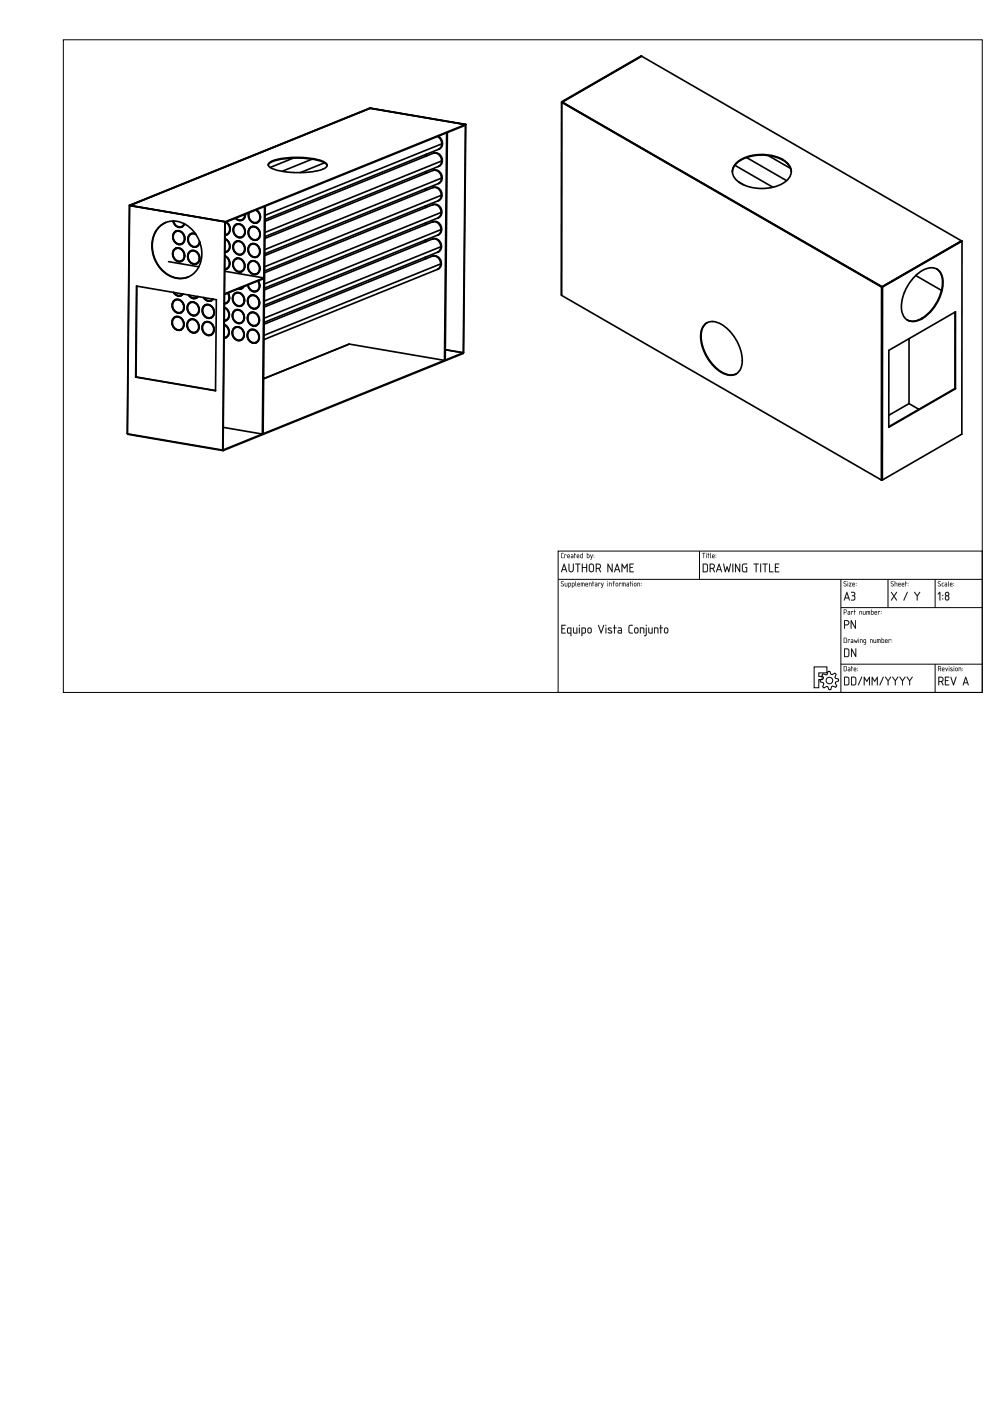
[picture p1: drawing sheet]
<svg xmlns="http://www.w3.org/2000/svg" width="210mm" height="297mm" viewBox="0 0 210 297" stroke-linecap="round" stroke-linejoin="round" font-family="sans-serif">
<g fill="none" stroke="#000" stroke-width=".21">
<path d="M13.4 8.4h194.9v138.4h-194.9zM118.3 116.8h90v30h-90zM148.3 116.8v6M118.3 122.8h90M178.3 122.8v24M178.3 128.8h30M188.3 122.8v6M198.3 122.8v6M172.6 141.4h2.7v1.3h-1.7v.7h.7v.7h-.7v1.7h-1zM174.5 142.8l.6 .3 .3-.1 .2-.6 .3-.1 .3 .7h.2l.6-.3 .3 .3-.3 .6 .1 .2 .7 .2v.4l-.6 .2-.1 .3 .3 .5-.2 .3-.6-.2-.3 .1-.2 .6h-.3l-.3-.6-.2-.1-.6 .4-.3-.3 .3-.6-.1-.2-.7-.2v-.4l.6-.2 .1-.3-.3-.6zM178.3 140.8h30M198.3 140.8v6"/>
<circle cx="175.9" cy="144.3" r=".7"/>
</g>
<g fill="#000">
<path d="M119 117.3l.5-.1-.4 .2v.7l.4 .2-.5-.1zM119.7 117.6h.4v.2l-.3-.1-.1 .6zM120.4 117.7v.2h.3l-.1-.2zM120.4 117.6a.28 .28 0 0 1 .3 0 .28 .28 0 0 1 .1 .4h-.4v.2l.4 .1h-.3a.44 .44 0 0 1-.1-.7zM121.1 118l.1 .2h.3v-.2zM121.1 117.6h.3l.2 .2-.1 .5h-.3a.22 .22 0 0 1-.2-.2 .22 .22 0 0 1 .2-.2h.3l-.1-.2zM121.8 117.2l.1 .4h.2l-.2 .1v.6l-.2-.7zM122.4 117.7v.2h.3l-.1-.2zM122.4 117.6a.28 .28 0 0 1 .3 0 .28 .28 0 0 1 .1 .4h-.4v.2l.4 .1h-.3a.44 .44 0 0 1-.1-.7zM123.2 117.7v.5h.3v-.5zM123.1 117.6h.4l.1-.4v1.1l-.6-.1zM124.5 117.7v.5h.3l.1-.5zM124.4 117.2l.1 .4 .5 .1-.2 .6h-.4zM125.2 117.6l.2 .5 .3-.5-.4 1.1-.2-.1 .3-.3zM125.9 118.1l.1 .1zM125.9 117.6l.1 .2z"/>
<path d="M119 117.3l.5-.1-.4 .2v.7l.4 .2-.5-.1zM119 117.3v.9l.5 .1-.5-.2 .1-.7 .4-.2zM119.7 117.6h.4v.2l-.3-.1-.1 .6zM119.7 117.6v.7l.1-.6 .3 .1v-.2zM120.4 117.7v.2h.3l-.1-.2zM120.4 117.7h.2l.1 .2h-.3zM120.4 117.6a.28 .28 0 0 1 .4 0 .28 .28 0 0 1 0 .4h-.4v.2l.4 .1h-.3a.45 .45 0 0 1-.1-.7zM120.4 117.6l-.1 .7h.5l-.4-.2 .4-.1v-.3zM121.2 118v.2h.3v-.2zM121.1 118h.4v.2h-.4zM121.1 117.6h.3l.2 .2v.5h-.4a.23 .23 0 0 1-.2-.2 .23 .23 0 0 1 .2-.2h.3l-.1-.2zM121.1 117.6l.4 .1v.2h-.3a.21 .21 0 0 0-.2 .2 .21 .21 0 0 0 .2 .2h.3l.1-.5-.2-.2zM121.8 117.2l.1 .4h.2l-.2 .1v.6l-.2-.7zM121.8 117.3l-.1 .3 .2 .7v-.6l.2-.1h-.2zM122.4 117.7v.2h.3l-.1-.2zM122.4 117.7h.2l.1 .2h-.3zM122.4 117.6a.28 .28 0 0 1 .3 0 .28 .28 0 0 1 .1 .4h-.4v.2l.4 .1h-.3a.45 .45 0 0 1-.1-.7zM122.4 117.6l-.1 .7h.5l-.4-.2 .4-.1v-.3zM123.2 117.7v.5h.3v-.5zM123.2 117.7h.3v.5h-.3zM123.1 117.6h.4l.1-.4v1.1h-.5zM123.1 117.6l-.1 .6 .6 .1v-1.1l-.1 .4zM124.5 117.7v.5h.3l.1-.5zM124.5 117.7h.4v.5h-.4zM124.4 117.2l.1 .4 .5 .1-.2 .6h-.4zM124.5 117.2l-.1 1.1h.4l.2-.6-.5-.1zM125.2 117.6l.2 .5 .2-.5h.1l-.4 1.1-.2-.1 .3-.3zM125.2 117.6l.2 .7-.2 .3 .1 .1 .4-1.1-.3 .5zM125.9 118.1l.1 .1zM125.9 118.1l.1 .1zM125.9 117.6l.1 .2zM125.9 117.6l.1 .1z"/>
<path d="M119.6 119.5l.1 .1 .6 1.6-.1 .1-.3-.4h-.6l-.2 .4h-.2zM119.6 119.5l-.6 1.8h.1l.2-.4h.7l.2 .4zM119.6 119.9l-.3 .8h.6zM119.6 119.8l.3 .9h-.6zM120.6 119.5l.1 .1 .1 1.3 .3 .2 .3-.2 .1-1.3 .1-.1 .1 1.3-.2 .4a.55 .55 0 0 1-.6 .1 .55 .55 0 0 1-.4-.5zM120.6 119.5v1.3l.1 .4a.56 .56 0 0 0 .6 .1 .56 .56 0 0 0 .3-.5v-1.3l-.1 1.4-.3 .2h-.4l-.1-.3v-1.2zM122 119.5l1.1 .1-.5 .1-.1 1.6-.1-1.6-.4-.1zM122 119.5v.1l.4 .1 .1 1.6 .1-1.6 .4-.1zM123.4 119.5l.2 .1-.1 .6h.8v-.6l.2-.1v1.8l-.2-.1v-.8h-.8l.1 .8-.2 .1zM123.4 119.5v1.8l.1-.1v-.8h.8v.8l.1 .1v-1.8l-.1 .1v.6h-.8v-.6zM125.1 119.8v1.1l.4 .2 .3-.3-.1-.9-.2-.2zM125.1 119.8l.4-.1 .2 .2 .1 .9a.39 .39 0 0 1-.4 .4 .39 .39 0 0 1-.4-.4zM125 119.6a.55 .55 0 0 1 .6-.1 .55 .55 0 0 1 .4 .5v.8a.56 .56 0 0 1-.6 .5 .56 .56 0 0 1-.6-.5v-.8zM125 119.7l-.1 .1a1.52 1.52 0 0 0 .1 1.4l.4 .1 .4-.1 .1-1.2-.3-.5zM126.5 119.7v.7h.4a.36 .36 0 0 0 .3-.4 .36 .36 0 0 0-.3-.3zM126.5 119.7l.6 .1 .2 .2-.1 .3-.7 .1zM126.3 119.5h.7l.4 .3v.5l-.3 .3 .3 .7h-.2l-.3-.7h-.4v.6l-.2 .1zM126.3 119.5v1.8l.2-.1v-.6h.4l.5 .7-.3-.8 .3-.2v-.5l-.4-.3zM128.8 119.5h.2l.7 1.4v-1.3l.2-.1v1.8h-.2l-.7-1.4v1.3l-.2 .1zM128.8 119.5v1.8l.2-.1v-1.3l.9 1.4v-1.8l-.2 .1v1.3l-.7-1.4zM130.8 119.5l.1 .1 .6 1.6-.1 .1-.2-.4h-.7l-.1 .4h-.2zM130.8 119.5l-.6 1.8h.2l.1-.4h.7l.2 .4zM130.8 119.9l-.2 .8h.5zM130.8 119.8l.3 .9h-.6zM131.8 119.5h.2l.4 .8 .5-.8h.2v1.8l-.2-.1v-1.3l-.5 .7-.4-.7v1.3l-.2 .1zM131.8 119.5v1.8l.2-.1v-1.3l.4 .7 .5-.7v1.3l.2 .1v-1.8l-.7 .9zM133.5 119.5h.9l-.1 .2h-.7v.5l.6 .1-.6 .1v.8l.7-.1 .1 .2h-.9zM133.5 119.5v1.8h.8v-.1h-.7v-.8l.6-.1-.6-.1v-.5h.7v-.2z"/>
<path d="M119.6 119.5l.1 .1 .5 1.6v.1l-.3-.4h-.6l-.2 .4h-.1zM119.6 119.9l-.3 .8h.6zM120.6 119.5l.1 .1v1.2a.37 .37 0 0 0 .4 .4 .37 .37 0 0 0 .4-.4l.1-1.3v1.3a.55 .55 0 0 1-.5 .5 .55 .55 0 0 1-.6-.5zM122 119.5l1.1 .1-.5 .1-.1 1.6-.1-1.6-.4-.1zM123.4 119.5l.1 .1v.6h.8v-.6l.2-.1v1.8l-.2-.1v-.8h-.8v.8l-.1 .1zM125.1 119.8l-.1 1a.37 .37 0 0 0 .4 .4 .37 .37 0 0 0 .4-.4l-.1-.9-.2-.2zM125 119.6a.55 .55 0 0 1 .6-.1 .55 .55 0 0 1 .3 .5v.8a.55 .55 0 0 1-.5 .5 .55 .55 0 0 1-.6-.5v-.8zM126.5 119.7v.7h.4a.37 .37 0 0 0 .3-.4 .37 .37 0 0 0-.3-.3zM126.3 119.5h.6a.55 .55 0 0 1 .5 .5 .55 .55 0 0 1-.3 .6l.3 .7-.5-.7h-.4v.6l-.2 .1zM128.8 119.5h.2l.7 1.4v-1.3l.2-.1v1.8l-.9-1.4v1.3l-.2 .1zM130.8 119.5l.1 .1 .6 1.6-.1 .1-.2-.4h-.7l-.2 .4h-.1zM130.8 119.9l-.2 .8h.5zM131.8 119.5l.6 .8 .7-.8v1.8l-.2-.1v-1.3l-.5 .7-.4-.7v1.3l-.2 .1zM133.5 119.5h.9l-.1 .2h-.7v.5l.6 .1-.6 .1v.8h.7l.1 .1h-.9z"/>
<path d="M148.9 117.2l.7 .1h-.3l-.1 1v-1zM148.9 117.2l.3 .1v1l.1-1h.2zM149.7 117.6l.1 .7zM149.7 117.6l.1 .7zM149.7 117.3a.1 .1 0 0 1 .2 0 .1 .1 0 0 1-.2 0zM149.7 117.2l.1 .2zM150.1 117.2l.1 .4h.2l-.2 .1v.6l-.2-.7zM150.1 117.3l-.1 .3 .2 .7v-.6l.2-.1h-.2zM150.6 117.2l.1 1.1-.1-.1zM150.6 117.3v.9l.1 .1zM151.1 117.7v.2h.3l-.1-.2zM151.1 117.7h.2l.1 .2h-.3zM151.1 117.6a.28 .28 0 0 1 .3 0 .28 .28 0 0 1 .1 .4h-.4v.2l.4 .1h-.3a.45 .45 0 0 1-.1-.7zM151.1 117.6l-.1 .7h.5l-.4-.2 .4-.1v-.3zM151.7 118.1l.1 .1zM151.8 118.1v.1zM151.7 117.6l.1 .2zM151.8 117.6v.1z"/>
<path d="M148.9 117.2l.6 .1h-.2l-.1 1v-1zM149.7 117.6l.1 .7zM149.7 117.3a.1 .1 0 0 1 .2 0 .1 .1 0 0 1-.2 0zM150.1 117.2l.1 .4h.2l-.2 .1v.6l-.2-.7zM150.6 117.2l.1 1.1-.1-.1zM151.1 117.7v.2h.3l-.1-.2zM151.1 117.6a.28 .28 0 0 1 .3 0 .28 .28 0 0 1 .1 .4h-.4v.2l.4 .1h-.3a.44 .44 0 0 1-.1-.7zM151.8 118.1v.1zM151.8 117.6v.2z"/>
<path d="M119 123.3l.3-.1 .2 .1-.1 .1a.22 .22 0 0 0-.2-.1 .22 .22 0 0 0-.1 .3l.4 .3 .1 .3-.2 .1-.5-.1h.5l.1-.1-.6-.4zM119 123.3v.3l.5 .5-.2 .1h-.4l.5 .1 .1-.4-.5-.4 .1-.2h.4zM119.8 123.6l.1 .6h.3l.1-.6v.7h-.5zM119.8 123.6v.7h.5v-.7l-.1 .6h-.2zM120.6 123.7v.5h.3v-.5zM120.6 123.7h.3v.5h-.3zM120.5 123.6h.4l.2 .2-.1 .5h-.4l-.1 .4zM120.5 123.6v1l.1-.3h.4a.46 .46 0 0 0-.2-.7zM121.4 123.7v.5h.2l.1-.5zM121.4 123.7h.3l-.1 .5h-.2zM121.3 123.6h.4l.1 .2v.5h-.4l-.1 .4zM121.3 123.6v1l.1-.3h.4a.46 .46 0 0 0-.2-.7zM122 123.2l.2 1.1-.2-.1zM122 123.2v1l.2 .1zM122.6 123.7l-.1 .2h.4l-.1-.2zM122.6 123.7h.2l.1 .2h-.4zM122.5 123.6a.28 .28 0 0 1 .4 0 .28 .28 0 0 1 0 .4h-.4l.1 .2 .4 .1h-.4a.45 .45 0 0 1-.1-.7zM122.5 123.6v.7h.4l-.4-.2 .4-.1v-.4zM123.2 123.6h.7v.7l-.1-.6h-.2l-.1 .6v-.6h-.2l-.1 .6zM123.2 123.6v.7l.1-.6h.2v.6l.1-.6h.2l.1 .6v-.7zM124.3 123.7l-.1 .2h.4l-.1-.2zM124.3 123.7h.2l.1 .2h-.4zM124.2 123.6a.28 .28 0 0 1 .4 0 .28 .28 0 0 1 0 .4h-.4l.1 .2 .4 .1h-.4a.45 .45 0 0 1-.1-.7zM124.2 123.6v.7h.4l-.4-.2 .5-.1-.1-.4zM124.9 123.6h.5v.7l-.1-.6h-.3l-.1 .6zM124.9 123.6v.7l.1-.6h.3l.1 .6v-.7zM125.7 123.2l.1 .4h.2l-.2 .1-.1 .6-.2-.7zM125.7 123.2l-.1 .4 .1 .7 .1-.6 .2-.1h-.2zM126.2 124l.1 .2h.2v-.2zM126.2 124h.4v.2h-.4zM126.2 123.6h.3l.2 .2-.1 .5h-.3a.23 .23 0 0 1-.2-.2 .23 .23 0 0 1 .2-.2h.2v-.2zM126.2 123.6l.3 .1 .1 .2h-.3a.21 .21 0 0 0-.2 .2 .21 .21 0 0 0 .2 .2h.3l.1-.5-.2-.2zM126.9 123.6h.4l-.1 .2-.2-.1-.1 .6zM126.9 123.6v.7v-.6l.3 .1 .1-.2zM127.4 123.6l.3 .5 .2-.5h.1l-.4 1.1-.2-.1 .3-.3zM127.5 123.6l.2 .7-.3 .3 .2 .1 .4-1.1-.3 .5zM128.8 123.6l.1 .7zM128.8 123.6l.1 .7zM128.8 123.3a.1 .1 0 0 1 .2 0 .1 .1 0 0 1-.2 0zM128.8 123.2l.1 .2zM129.1 123.6h.5l.1 .7-.2-.6h-.3l-.1 .6zM129.1 123.6v.7l.1-.6h.3l.2 .6-.1-.7zM130 123.3l.3-.1-.2 .4h.2l-.2 .1-.1 .6-.1-.7zM130 123.3l-.1 .3 .1 .7 .1-.6 .2-.1h-.2l.2-.4zM130.7 123.7l-.1 .4 .2 .1 .1-.4zM130.7 123.7l.3 .1-.2 .4-.2-.1zM130.4 123.9a.4 .4 0 0 1 .8 0 .4 .4 0 0 1-.8 0zM130.4 123.9a.35 .35 0 0 0 .7 0 .35 .35 0 0 0-.7 0zM131.3 123.6h.4l-.1 .2-.2-.1-.1 .6zM131.3 123.6v.7l.1-.6 .2 .1 .1-.2zM131.9 123.6h.7v.7l-.1-.6h-.2v.6l-.1-.6h-.2l-.1 .6zM131.9 123.6v.7l.1-.6h.2l.1 .6v-.6h.2l.1 .6v-.7zM132.9 124l.1 .2h.2v-.2zM132.9 124h.4v.2h-.4zM132.9 123.6h.3l.2 .2-.1 .5h-.3a.23 .23 0 0 1-.2-.2 .23 .23 0 0 1 .2-.2h.2v-.2zM132.9 123.6l.3 .1 .1 .2h-.3a.21 .21 0 0 0-.2 .2 .21 .21 0 0 0 .2 .2h.3v-.5l-.1-.2zM133.6 123.2l.1 .4h.2l-.2 .1v.6l-.2-.7zM133.6 123.2l-.1 .4 .2 .7v-.6l.2-.1h-.2zM134.1 123.6v.7zM134.1 123.6v.7zM134.1 123.3a.08 .08 0 0 1 .1 0 .08 .08 0 0 1-.1 0zM134.1 123.2l.1 .2zM134.6 123.7l-.1 .4 .2 .1 .1-.4zM134.6 123.7l.2 .1-.1 .4-.2-.1zM134.3 123.9a.4 .4 0 0 1 .8 0 .4 .4 0 0 1-.8 0zM134.3 123.9a.35 .35 0 0 0 .7 0 .35 .35 0 0 0-.7 0zM135.1 123.6h.5l.1 .7-.2-.6h-.3l-.1 .6zM135.2 123.6v.7v-.6h.4l.1 .6-.1-.7zM135.9 124.1l.1 .1zM135.9 124.1l.1 .1zM135.9 123.6l.1 .2zM135.9 123.6l.1 .1z"/>
<path d="M119 123.3l.3-.1 .1 .2a.22 .22 0 0 0-.2-.1 .22 .22 0 0 0-.2 .3l.5 .3a.3 .3 0 0 1-.1 .4 .3 .3 0 0 1-.4-.2l.3 .1 .2-.1-.6-.5zM119.8 123.6l.2 .6h.2l.1-.6v.7h-.5zM120.6 123.7v.5h.3v-.5zM120.5 123.6h.3a.41 .41 0 0 1 .2 .4 .41 .41 0 0 1-.4 .3l-.1 .4zM121.4 123.7v.5h.2l.1-.5zM121.3 123.6h.3a.41 .41 0 0 1 .2 .4 .41 .41 0 0 1-.4 .3l-.1 .4zM122 123.2l.2 1.1-.2-.1zM122.6 123.7l-.1 .2h.4l-.1-.2zM122.5 123.6a.28 .28 0 0 1 .4 0 .28 .28 0 0 1 0 .4h-.4v.2l.5 .1h-.4a.44 .44 0 0 1-.1-.7zM123.2 123.6h.7v.7l-.1-.6h-.2l-.1 .6v-.6h-.2l-.1 .6zM124.3 123.7l-.1 .2h.4l-.1-.2zM124.2 123.6a.28 .28 0 0 1 .4 0 .28 .28 0 0 1 0 .4h-.4l.1 .2 .4 .1h-.4a.44 .44 0 0 1-.1-.7zM124.9 123.6h.5v.7l-.1-.6h-.3l-.1 .6zM125.7 123.2l.1 .4h.2l-.2 .1-.1 .6-.1-.7zM126.2 124l.1 .2h.2v-.2zM126.2 123.6h.3l.2 .2-.1 .5h-.3a.22 .22 0 0 1-.2-.2 .22 .22 0 0 1 .2-.2h.2v-.2zM126.9 123.6h.4l-.1 .2-.2-.1-.1 .6zM127.5 123.6l.2 .5 .3-.5-.4 1.1-.2-.1 .3-.3zM128.8 123.6l.1 .7zM128.8 123.3a.07 .07 0 0 1 .1 0 .07 .07 0 0 1-.1 0zM129.1 123.6h.5l.1 .7-.2-.6h-.3l-.1 .6zM130 123.3l.3-.1-.2 .4h.2l-.2 .1-.1 .6-.1-.7zM130.7 123.7l-.1 .4a.17 .17 0 0 0 .2 .1 .17 .17 0 0 0 .2-.2l-.1-.3zM130.4 123.9a.4 .4 0 0 1 .8 0 .4 .4 0 0 1-.8 0zM131.3 123.6h.4l-.1 .2-.2-.1-.1 .6zM131.9 123.6h.7v.7l-.1-.6h-.2v.6l-.1-.6h-.2l-.1 .6zM132.9 124l.1 .2h.2v-.2zM132.9 123.6h.3l.2 .2-.1 .5h-.3a.22 .22 0 0 1-.2-.2 .22 .22 0 0 1 .2-.2h.2v-.2zM133.6 123.2l.1 .4h.2l-.2 .1v.6l-.2-.7zM134.1 123.6v.7zM134.1 123.3a.07 .07 0 0 1 .1 0 .07 .07 0 0 1-.1 0zM134.6 123.7l-.1 .4a.17 .17 0 0 0 .2 .1 .17 .17 0 0 0 .1-.2v-.3zM134.3 123.9a.36 .36 0 0 1 .7 0 .36 .36 0 0 1-.7 0zM135.1 123.6h.5l.1 .7-.2-.6h-.3l-.1 .6zM135.9 124.1l.1 .1zM135.9 123.6l.1 .1z"/>
<path d="M119 132.5h.9l-.1 .2h-.6v.5l.6 .1-.6 .1v.7h.6l.1 .2h-.9zM120.5 133.3l-.1 .8 .6 .1v-1zM120.3 133.2l.8-.1v1.8l-.1-.6h-.6l-.2-.2zM121.5 133.1h.2v.9l.2 .1h.3v-1h.2v1.2l-.8-.1zM122.8 133.1h.1l-.1 1.2zM122.7 132.6a.15 .15 0 0 1 .3 0 .15 .15 0 0 1-.3 0zM123.5 133.2v.9h.4l.1-.8zM123.3 133.1a.67 .67 0 0 1 1 .5 .67 .67 0 0 1-.8 .7l-.1 .6zM124.8 133.3l-.1 .6a.28 .28 0 0 0 .3 .2 .28 .28 0 0 0 .3-.3l-.1-.5zM124.7 133.1l.3-.1 .3 .2 .2 .7a.46 .46 0 0 1-.5 .4 .46 .46 0 0 1-.5-.4zM126.8 132.5l.2 .1 .4 1.4 .5-1.4 .2-.1-.6 1.8-.1-.1zM128.4 133.1h.2l-.1 1.2zM128.4 132.6a.12 .12 0 0 1 .2 0 .12 .12 0 0 1-.2 0zM129 133.1a.36 .36 0 0 1 .4-.1 .36 .36 0 0 1 .2 .3l-.4-.1-.1 .2 .5 .3a.37 .37 0 0 1 .1 .5 .37 .37 0 0 1-.6 .1l-.2-.1 .1-.1a.42 .42 0 0 0 .6-.1l-.7-.5zM130.2 132.5l.2 .1v.4l.3 .1-.3 .1-.1 1.1-.1-1.1-.2-.1 .2-.1zM131.2 133.8v.3h.5v-.3zM131 133.1h.6l.2 .3v.9h-.5a.37 .37 0 0 1-.4-.3 .37 .37 0 0 1 .4-.4h.4l-.1-.3-.6-.1zM133.4 132.6l.8-.1-.1 .1-.6 .2-.1 1.1 .2 .2h.5l.1 .2h-.7l-.2-.3v-1.1zM134.7 133.3l-.1 .6a.28 .28 0 0 0 .3 .2 .28 .28 0 0 0 .3-.3l-.1-.5zM134.6 133.1l.3-.1 .3 .2 .2 .7a.46 .46 0 0 1-.5 .4 .46 .46 0 0 1-.4-.4zM135.7 133.1a.59 .59 0 0 1 .7 0 .59 .59 0 0 1 .2 .6l-.1 .6-.1-1-.5-.1v1l-.2 .1zM137 133.1h.1v1.4l-.1 .3-.3 .1-.1-.2 .3-.2zM136.9 132.6a.15 .15 0 0 1 .3 0 .15 .15 0 0 1-.3 0zM137.5 133.1h.1v.9l.2 .1h.4v-1h.2l-.1 1.2-.8-.1zM138.7 133.1a.59 .59 0 0 1 .7 0 .59 .59 0 0 1 .2 .6l-.1 .6-.1-1-.5-.1v1l-.2 .1zM140 132.5l.2 .1v.4l.4 .1-.4 .1-.1 1.1-.1-1.1-.2-.1 .2-.1zM141 133.3v.6a.28 .28 0 0 0 .3 .2 .28 .28 0 0 0 .2-.3l-.1-.5zM140.9 133.1l.3-.1 .4 .2 .1 .7a.46 .46 0 0 1-.5 .4 .46 .46 0 0 1-.4-.4z"/>
<path d="M119 132.5h.9l-.1 .2h-.6v.5l.6 .1-.6 .1v.7h.6l.1 .2h-.9zM119.1 132.5l-.1 1.8h.9l-.1-.1h-.6v-.8l.5-.1-.5-.1v-.6h.6l.1-.1zM120.5 133.3l-.1 .8 .6 .1v-1zM120.4 133.3l.6-.1v1l-.6-.1zM120.3 133.2l.8-.1v1.8l-.1-.6h-.6l-.2-.2zM120.3 133.2v.9l.1 .2h.6v.5h.1v-1.7zM121.5 133.1h.2v.9l.5 .1v-1h.2v1.2l-.8-.1zM121.5 133.1l.1 1.1 .8 .1v-1.2h-.2v1.1h-.3l-.2-.2v-.9zM122.8 133l.1 .1-.1 1.2zM122.8 133.1v1.2l.1-1.2zM122.7 132.6a.15 .15 0 0 1 .3 0 .15 .15 0 0 1-.3 0zM122.8 132.5l.1 .2zM123.5 133.2v.9h.4l.1-.8zM123.5 133.2l.5 .1-.1 .8-.4 .1zM123.3 133.1h.7l.2 .3-.1 .8-.6 .1-.1 .6zM123.3 133.1v1.7h.2v-.5h.4a.68 .68 0 0 0 .3-.9 .68 .68 0 0 0-.9-.3zM124.8 133.3v.7l.3 .1 .1-.1v-.6l-.1-.2zM124.8 133.3l.3-.1 .2 .2v.6l-.2 .1-.4-.1zM124.7 133.1l.5-.1 .2 .3v.8l-.2 .2h-.4l-.2-.3-.1-.5zM124.7 133.1l-.1 .8a.44 .44 0 0 0 .4 .4 .44 .44 0 0 0 .4-.4l-.1-.7zM126.8 132.5l.2 .1 .4 1.4 .5-1.4 .2-.1-.6 1.8-.1-.1zM126.8 132.5l.6 1.7 .1 .1 .6-1.8-.7 1.5zM128.4 133l.2 .1-.1 1.2zM128.4 133.1l.1 1.2 .1-1.2zM128.4 132.6a.13 .13 0 0 1 .2 0 .13 .13 0 0 1-.2 0zM128.4 132.5l.1 .2zM129 133.1a.44 .44 0 0 1 .7 .2l-.5-.1-.1 .2 .5 .3a.34 .34 0 0 1 .2 .5 .34 .34 0 0 1-.5 .1l-.4-.1v-.1h.6l.1-.1-.7-.5zM129 133.1l-.1 .4 .7 .5-.1 .1h-.5l-.1 .1 .8 .1v-.5l-.7-.4 .7-.2zM130.2 132.5l.2 .1v.4l.3 .1-.3 .1-.1 1.1-.1-1.1-.2-.1 .2-.1zM130.2 132.5v.6h-.2l.2 .1 .1 1.1v-1.1l.4-.1h-.4v-.5zM131.2 133.8v.3h.5v-.3zM131.1 133.8l.6-.1v.5l-.5-.1zM131 133h.6l.3 .4-.1 .9h-.5a.38 .38 0 0 1-.4-.3 .38 .38 0 0 1 .4-.4h.4l-.1-.3-.6-.1zM131.1 133.1v.1l.6 .1v.3h-.4a.36 .36 0 0 0-.4 .4 .36 .36 0 0 0 .4 .3h.5v-.9l-.2-.3zM133.4 132.6l.8-.1v.1l-.7 .1-.1 1.2 .1 .2 .7 .1v.1h-.7l-.2-.3-.1-1.1zM133.4 132.6l-.1 .3v1.1l.2 .3h.6v-.1l-.5-.1-.2-.2v-1.1l.7-.2v-.1zM134.7 133.3v.7l.3 .1 .2-.1v-.6l-.2-.2zM134.7 133.3l.3-.1 .2 .2v.6l-.2 .1-.3-.1zM134.6 133.1l.5-.1 .2 .3v.8l-.2 .2h-.4l-.2-.3-.1-.5zM134.6 133.1l-.1 .8a.44 .44 0 0 0 .4 .4 .44 .44 0 0 0 .5-.4l-.2-.7zM135.7 133l.8 .1 .1 1.2-.2-.1v-.9l-.5-.1v1l-.2 .1zM135.7 133.1v1.2l.1-.1v-1l.6 .1 .1 1 .1-.6a.58 .58 0 0 0-.2-.6 .58 .58 0 0 0-.7 0zM136.9 133.1h.2v1.4l-.1 .3-.3 .1-.1-.2 .3-.2zM137 133.1l-.1 1.4-.3 .2 .1 .2 .3-.1 .1-.3v-1.4zM136.9 132.6a.15 .15 0 0 1 .3 0 .15 .15 0 0 1-.3 0zM137 132.5l.1 .2zM137.5 133.1h.1l.1 .9 .5 .1v-1h.2v1.2l-.9-.1zM137.5 133.1l.1 1.1 .7 .1v-1.2h-.1v1.1h-.4l-.2-.2v-.9zM138.7 133l.8 .1 .1 1.2-.2-.1v-.9l-.5-.1v1l-.2 .1zM138.7 133.1v1.2l.1-.1v-1l.6 .1 .1 1 .1-.6a.58 .58 0 0 0-.2-.6 .58 .58 0 0 0-.7 0zM140 132.5l.2 .1v.4l.4 .1-.4 .1-.1 1.1-.1-1.1-.2-.1 .2-.1zM140 132.5v.6h-.2l.2 .1 .1 1.1 .1-1.1 .3-.1h-.3v-.5zM141 133.3v.7l.3 .1 .2-.1v-.6l-.2-.2zM141 133.3l.3-.1 .2 .2v.6l-.2 .1-.3-.1zM140.9 133.1l.5-.1 .3 .3v.8l-.3 .2h-.3l-.3-.3v-.5zM141 133.1l-.2 .8a.44 .44 0 0 0 .4 .4 .44 .44 0 0 0 .5-.4l-.1-.7z"/>
<path d="M149.2 119.7v1.5l.5-.1 .2-.2v-1.1l-.1-.1zM149 119.5h.8l.3 .3v1.1l-.3 .4h-.8zM150.6 119.7v.7h.4a.37 .37 0 0 0 .4-.4 .37 .37 0 0 0-.4-.3zM150.5 119.5h.5a.55 .55 0 0 1 .6 .5 .55 .55 0 0 1-.4 .6l.3 .7-.4-.7h-.5v.6l-.1 .1zM152.4 119.5l.1 .1 .6 1.6-.1 .1-.2-.4h-.7l-.1 .4h-.2zM152.5 119.9l-.3 .8h.5zM153.4 119.5l.1 .1 .3 1.3 .4-.9 .3 .9 .3-1.3 .2-.1-.4 1.8h-.2l-.2-.9-.3 .9h-.2zM155.3 119.5l.2 .1-.1 1.7zM155.9 119.5h.1l.8 1.4v-1.3l.1-.1v1.8l-.9-1.4v1.3l-.1 .1zM157.5 119.6l.9-.1v.1l-.8 .2-.1 1 .1 .3 .6 .1v-.8l-.2-.1 .3-.1 .1 1-.7 .1-.4-.2a1.61 1.61 0 0 1 .2-1.5zM159.8 119.5l1.1 .1-.5 .1-.1 1.6-.1-1.6-.4-.1zM161.2 119.5l.2 .1-.1 1.7zM161.7 119.5l1.1 .1-.5 .1-.1 1.6-.1-1.6-.4-.1zM163.1 119.5l.2 .1v1.6h.6l.1 .1h-.9zM164.3 119.5h.9l-.1 .2h-.6v.5l.5 .1-.5 .1v.8h.6l.1 .1h-.9z"/>
<path d="M149.2 119.7v1.5l.5-.1 .2-.2v-1l-.2-.2zM149.2 119.7h.6l.1 .1v1.1l-.2 .2-.5 .1zM149 119.5h.8l.3 .3v1.1l-.3 .4h-.8zM149 119.5v1.8h.8l.3-.4v-1.1l-.3-.3zM150.6 119.7v.7h.4a.36 .36 0 0 0 .4-.4 .36 .36 0 0 0-.4-.3zM150.6 119.7l.7 .1 .1 .2-.1 .3-.7 .1zM150.5 119.5h.7l.4 .3-.1 .5-.3 .3 .4 .7h-.2l-.3-.7h-.5l.1 .6-.2 .1zM150.5 119.5v1.8l.1-.1v-.6h.5l.4 .7-.3-.8 .3-.2v-.5l-.3-.3zM152.4 119.5l.2 .1 .5 1.6-.1 .1-.2-.4h-.7l-.1 .4h-.2zM152.4 119.5l-.6 1.8h.2l.1-.4h.7l.2 .4zM152.4 119.9l-.2 .8h.5zM152.5 119.8l.3 .9h-.6zM153.3 119.5l.2 .1 .3 1.3 .4-.9 .3 .9 .3-1.3 .2-.1-.4 1.8h-.2l-.2-.9-.3 .9h-.2zM153.4 119.5l.3 1.8h.2l.3-.9 .4 .9 .4-1.8-.2 .1-.3 1.4-.3-.9-.4 .9-.3-1.4zM155.3 119.5l.2 .1-.1 1.7zM155.3 119.5l.1 1.8 .1-1.7zM155.9 119.5h.1l.8 1.4v-1.3l.1-.1v1.8h-.1l-.8-1.4v1.3l-.1 .1zM155.9 119.5v1.8l.1-.1v-1.3l.9 1.4v-1.8l-.1 .1v1.3l-.8-1.4zM157.4 119.6l1-.1v.1l-.8 .2-.1 1 .2 .3 .5 .1v-.8l-.3-.1 .4-.1 .1 1-.7 .1-.4-.2a1.62 1.62 0 0 1 .1-1.5zM157.5 119.6l-.2 .3 .1 1.1 .2 .3h.8v-1h-.4l.3 .1v.8l-.7-.1-.1-.3v-.8l.2-.3h.6l.1-.2zM159.8 119.5l1.1 .1-.5 .1-.1 1.6-.1-1.6-.4-.1zM159.8 119.5v.1l.4 .1 .1 1.6 .1-1.6 .5-.1zM161.2 119.5l.2 .1-.1 1.7zM161.2 119.5l.1 1.8 .1-1.7zM161.7 119.5l1.1 .1-.5 .1-.1 1.6-.1-1.6-.4-.1zM161.7 119.5v.1l.4 .1 .1 1.6 .1-1.6 .5-.1zM163.1 119.5l.2 .1v1.6l.6-.1 .1 .2h-.9zM163.1 119.5v1.8h.9l-.1-.1h-.7v-1.6zM164.3 119.5h.9l-.1 .2h-.6v.5l.6 .1-.6 .1v.8l.6-.1 .1 .2h-.9zM164.3 119.5v1.8h.9l-.1-.1h-.6v-.8l.5-.1-.5-.1v-.5h.6l.1-.2z"/>
<path d="M178.9 123.3l.4-.1 .2 .1-.1 .1a.22 .22 0 0 0-.3-.1 .22 .22 0 0 0-.1 .3l.5 .3v.3l-.2 .1-.4-.1h.4l.1-.1-.5-.4zM178.9 123.3v.3l.5 .5-.1 .1h-.4l.4 .1 .2-.4-.5-.4 .1-.2h.3zM179.7 123.6l.1 .7zM179.7 123.6l.1 .7zM179.7 123.3a.08 .08 0 0 1 .1 0 .08 .08 0 0 1-.1 0zM179.7 123.2l.1 .2zM180 123.6h.5l-.3 .6 .3 .1h-.5l.4-.6zM180 123.6l.4 .1-.4 .6h.5l-.4-.1 .4-.6zM180.9 123.7l-.1 .2h.4l-.1-.2zM180.8 123.7h.3l.1 .2h-.4zM180.8 123.6a.28 .28 0 0 1 .4 0 .28 .28 0 0 1 0 .4h-.4l.1 .2 .4 .1h-.4a.45 .45 0 0 1-.1-.7zM180.8 123.6v.7h.4l-.4-.2 .4-.1v-.4zM181.5 124.1l.1 .1zM181.5 124.1l.1 .1zM181.5 123.6l.1 .2zM181.5 123.6l.1 .1z"/>
<path d="M178.9 123.3l.4-.1 .1 .2a.22 .22 0 0 0-.3-.1 .22 .22 0 0 0-.1 .3l.5 .3a.3 .3 0 0 1-.2 .4 .3 .3 0 0 1-.4-.2l.4 .1 .1-.1-.5-.5zM179.7 123.6l.1 .7zM179.7 123.3a.07 .07 0 0 1 .1 0 .07 .07 0 0 1-.1 0zM180 123.6h.5l-.3 .6 .3 .1h-.5l.4-.6zM180.9 123.7l-.1 .2h.4l-.1-.2zM180.8 123.6a.28 .28 0 0 1 .4 0 .28 .28 0 0 1 0 .4h-.4v.2l.5 .1h-.4a.44 .44 0 0 1-.1-.7zM181.5 124.1l.1 .1zM181.5 123.6l.1 .1z"/>
<path d="M179 135.3v.9h.3l.1-.8zM178.9 135.2h.5l.1 .2 .1 .7-.2 .2h-.5zM179.8 135.6h.4v.2l-.3-.1-.1 .6zM180.5 136v.2h.3v-.2zM180.4 135.6h.4l.1 .2v.5h-.3a.22 .22 0 0 1-.2-.2 .22 .22 0 0 1 .2-.2h.2v-.2zM181.1 135.6l.2 .5 .2-.3 .1 .3 .2-.5-.1 .7-.2-.3-.2 .3zM182 135.6l.1 .7zM182 135.3a.1 .1 0 0 1 .2 0 .1 .1 0 0 1-.2 0zM182.4 135.6h.4l.1 .7-.1-.6h-.4v.6zM183.2 135.7v.4l.3 .1v-.5zM183.1 135.6h.5v.9l-.1 .1h-.4l.4-.2-.4-.2zM184.5 135.6h.5v.7l-.1-.6h-.3l-.1 .6zM185.2 135.6l.2 .6h.2l.1-.6v.7h-.4zM186 135.6h.6l.1 .7-.1-.6h-.2l-.1 .6v-.6h-.3v.6zM187 135.7v.5h.3v-.5zM186.9 135.2l.1 .3 .5 .2-.2 .6h-.4zM187.8 135.7v.2h.3l-.1-.2zM187.7 135.6a.28 .28 0 0 1 .4 0 .28 .28 0 0 1 0 .4h-.3v.2l.4 .1h-.3a.44 .44 0 0 1-.2-.7zM188.4 135.6h.4v.2l-.3-.1-.1 .6zM189 136.1l.1 .1zM189 135.6l.1 .1z"/>
<path d="M179 135.3v.9h.3l.1-.8zM179 135.3l.4 .1-.1 .8h-.3zM178.9 135.2h.5l.1 .2 .1 .7-.2 .2h-.5zM178.9 135.2v1.1h.5l.1-.2v-.7zM179.8 135.6h.4v.2l-.3-.1-.1 .6zM179.8 135.6v.7l.1-.7 .3 .2v-.2zM180.5 136v.2h.3v-.2zM180.5 136h.3v.2h-.3zM180.4 135.6h.4l.1 .2v.5h-.3a.23 .23 0 0 1-.3-.2 .23 .23 0 0 1 .3-.2h.2v-.2zM180.4 135.6l.4 .1v.2h-.2a.21 .21 0 0 0-.2 .2 .21 .21 0 0 0 .2 .2h.3v-.5l-.1-.2zM181.1 135.6l.2 .5 .2-.3 .1 .3 .2-.5-.1 .7-.2-.3-.2 .3zM181.1 135.6l.2 .7 .2-.3 .2 .3 .1-.7-.2 .5-.1-.3-.2 .3zM182 135.6l.1 .7zM182 135.6l.1 .7zM182 135.3a.1 .1 0 0 1 .2 0 .1 .1 0 0 1-.2 0zM182 135.2l.1 .2zM182.4 135.6h.4l.1 .7-.1-.6h-.4l-.1 .6zM182.4 135.6v.7v-.7l.4 .1 .1 .6-.1-.7zM183.2 135.7v.4l.3 .1v-.5zM183.2 135.7l.3-.1v.6h-.3zM183.1 135.6h.5v.9l-.1 .1h-.4l.4-.1v-.2l-.4-.1zM183.1 135.6v.7h.4v.2l-.4 .1h.4l.1-1zM184.5 135.6h.5v.7l-.1-.6h-.3l-.1 .6zM184.5 135.6v.7l.1-.7 .3 .1 .1 .6v-.7zM185.2 135.6l.1 .5 .3 .1 .1-.6v.7h-.4zM185.2 135.6l.1 .6 .4 .1v-.7v.6h-.3zM186 135.5l.6 .1 .1 .7-.1-.6h-.2l-.1 .6v-.6h-.3l-.1 .6zM186 135.6v.7v-.7h.3v.7l.1-.7 .2 .1 .1 .6-.1-.7zM187 135.7v.5h.3v-.5zM187 135.6l.4 .1-.1 .5h-.3zM186.9 135.2l.1 .3 .5 .2-.2 .6h-.4zM186.9 135.2v1.1h.4l.1-.6-.4-.1zM187.8 135.7v.2h.3l-.1-.2zM187.8 135.7h.2l.1 .2h-.4zM187.7 135.6a.28 .28 0 0 1 .4 0 .28 .28 0 0 1 0 .4h-.3v.2l.4 .1h-.3a.45 .45 0 0 1-.2-.7zM187.7 135.6v.7h.5l-.5-.2 .5-.1-.1-.4zM188.4 135.6h.4v.2l-.3-.1-.1 .6zM188.4 135.6v.7l.1-.7 .3 .2v-.2zM189 136.1l.1 .1zM189 136.1l.1 .1zM189 135.6l.1 .1zM189 135.6l.1 .1z"/>
<path d="M179 129.3v.5h.2a.22 .22 0 0 0 .2-.3 .22 .22 0 0 0-.2-.2zM178.9 129.2h.3a.33 .33 0 0 1 .4 .3 .33 .33 0 0 1-.4 .4h-.2l-.1 .4zM179.8 130l.1 .2h.2v-.2zM179.8 129.6h.3l.2 .2-.1 .5h-.3a.22 .22 0 0 1-.2-.2 .22 .22 0 0 1 .2-.2h.2v-.2zM180.5 129.6h.4l-.1 .2-.3-.1v.6zM181.1 129.2l.1 .4h.2l-.2 .1v.6l-.2-.7zM182.2 129.6h.5l.1 .7-.2-.6h-.3l-.1 .6zM183 129.6l.2 .6h.2l.1-.6v.7h-.5zM183.7 129.6h.7v.7l-.1-.6h-.2v.6l-.1-.6h-.2l-.1 .6zM184.8 129.7v.5h.3v-.5zM184.7 129.2l.1 .4 .4 .1-.1 .6h-.4zM185.5 129.7v.2h.3v-.2zM185.5 129.6a.28 .28 0 0 1 .4 0 .28 .28 0 0 1 0 .4h-.4v.2l.5 .1h-.4a.44 .44 0 0 1-.1-.7zM186.2 129.6h.4l-.1 .2-.2-.1-.1 .6zM186.8 130.1l.1 .1zM186.8 129.6l.1 .1z"/>
<path d="M179 129.3v.5h.2a.22 .22 0 0 0 .2-.3 .22 .22 0 0 0-.2-.2zM179 129.3h.2a.23 .23 0 0 1 .3 .2 .23 .23 0 0 1-.3 .3h-.2zM178.9 129.2h.5l.2 .3-.2 .4h-.4l-.1 .4zM178.9 129.2v1.1l.1-.4 .4-.1 .1-.3-.1-.2zM179.8 130l.1 .2h.2v-.2zM179.8 130h.3v.2h-.3zM179.8 129.6h.3l.2 .2-.1 .5h-.3a.23 .23 0 0 1-.2-.2 .23 .23 0 0 1 .2-.2h.2v-.2zM179.8 129.6l.3 .1v.2h-.2a.21 .21 0 0 0-.2 .2 .21 .21 0 0 0 .2 .2h.3v-.5l-.1-.2zM180.4 129.6h.5l-.1 .2-.3-.1v.6zM180.5 129.6v.7v-.6l.3 .1 .1-.2zM181.1 129.2l.1 .4h.2l-.2 .1v.6l-.2-.7zM181.1 129.2l-.1 .4 .2 .7v-.6l.2-.1h-.2zM182.2 129.6h.5l.1 .7-.2-.6h-.3l-.1 .6zM182.2 129.6v.7l.1-.6h.3l.2 .6-.1-.7zM183 129.6l.1 .5 .3 .1 .1-.6v.7h-.5zM183 129.6v.7h.5v-.7l-.1 .6h-.2zM183.7 129.6h.7l.1 .7-.2-.6h-.2v.6l-.1-.6h-.2l-.1 .6zM183.7 129.6v.7l.1-.7h.2l.1 .7v-.7l.2 .1 .1 .6v-.7zM184.8 129.7v.5h.3v-.5zM184.8 129.7h.3v.5h-.3zM184.7 129.2l.1 .4 .4 .1-.1 .6h-.4zM184.7 129.2v1.1h.4l.1-.6-.4-.1zM185.5 129.7v.2h.3l-.1-.2zM185.5 129.7h.3l.1 .2h-.4zM185.5 129.6a.28 .28 0 0 1 .4 0 .28 .28 0 0 1 0 .4h-.4v.2l.5 .1h-.4a.45 .45 0 0 1-.1-.7zM185.5 129.6v.7h.4l-.4-.2 .4-.1v-.4zM186.2 129.6h.4l-.1 .2-.2-.1-.1 .6zM186.2 129.6v.7v-.6l.3 .1 .1-.2zM186.8 130.1l.1 .1zM186.8 130.1l.1 .1zM186.8 129.6l.1 .1zM186.8 129.6l.1 .1z"/>
<path d="M179.1 137.7v1.4h.6l.2-.2v-1.1l-.2-.1zM179 137.5h.8l.2 .3 .1 1.1-.3 .4h-.8zM180.5 137.5h.1l.8 1.4v-1.3l.1-.1v1.8l-.9-1.4v1.3l-.1 .1z"/>
<path d="M179.1 137.7v1.4h.6l.2-.2v-1.1l-.2-.1zM179.1 137.6l.6 .1 .2 .1v1.1l-.2 .2-.6 .1zM179 137.5h.8l.2 .2 .1 1.2-.3 .4h-.8zM179 137.5v1.8h.8l.3-.4-.1-1.1-.2-.3zM180.5 137.5h.1l.8 1.4v-1.3l.1-.1v1.8h-.1l-.8-1.4v1.3l-.1 .1zM180.5 137.5v1.8l.1-.1v-1.3l.9 1.4v-1.8l-.1 .1v1.3l-.8-1.4z"/>
<path d="M179.1 131.7v.7h.5a.37 .37 0 0 0 .3-.4 .37 .37 0 0 0-.4-.3zM179 131.5h.5a.55 .55 0 0 1 .6 .5 .55 .55 0 0 1-.5 .6h-.5v.6l-.1 .1zM180.4 131.5h.1l.8 1.4v-1.3l.1-.1v1.8l-.9-1.4v1.3l-.1 .1z"/>
<path d="M179.1 131.7v.7h.5a.36 .36 0 0 0 .3-.4 .36 .36 0 0 0-.4-.3zM179.1 131.6h.4a.39 .39 0 0 1 .4 .4 .39 .39 0 0 1-.3 .4h-.5zM179 131.5h.7l.2 .2a.55 .55 0 0 1 .1 .6 .55 .55 0 0 1-.4 .3h-.5l.1 .6-.2 .1zM179 131.5v1.8l.1-.1v-.6l.6-.1 .3-.2a.55 .55 0 0 0-.5-.8zM180.4 131.5h.2l.7 1.4v-1.3l.2-.1v1.8h-.2l-.7-1.4v1.3l-.2 .1zM180.4 131.5v1.8l.1-.1v-1.3l.9 1.4v-1.8l-.1 .1v1.3l-.8-1.4z"/>
<path d="M179.5 125.5l.2 .1 .5 1.6-.1 .1-.2-.4h-.7l-.1 .4-.2-.1zM179.5 125.5l-.6 1.7 .2 .1 .1-.4h.7l.2 .4zM179.5 125.9l-.2 .8h.5zM179.6 125.8l.3 .9h-.6zM180.5 125.5l.7 .1 .2 .3-.2 .4a.6 .6 0 0 1 .1 .9 .6 .6 0 0 1-.9 0l.7-.1a.43 .43 0 0 0 0-.5 .43 .43 0 0 0-.5-.2v-.1a.42 .42 0 0 0 .5-.5l-.6-.2zM180.5 125.5v.1l.6 .1v.5l-.5 .1 .5 .2a.48 .48 0 0 1 0 .6 .48 .48 0 0 1-.6 .1 .55 .55 0 0 0 .8-.1 .55 .55 0 0 0-.2-.8l.2-.2a.55 .55 0 0 0-.2-.6 .55 .55 0 0 0-.6 0z"/>
<path d="M179.5 125.5l.1 .1 .6 1.6-.1 .1-.2-.4h-.7l-.1 .4-.2-.1zM179.6 125.9l-.3 .8h.5zM180.5 125.5a.55 .55 0 0 1 .6 0 .55 .55 0 0 1 .2 .7l-.1 .1a.56 .56 0 0 1 .1 .8 .56 .56 0 0 1-.8 .1 .49 .49 0 0 0 .5-.1 .49 .49 0 0 0 .2-.5l-.6-.3a.37 .37 0 0 0 .5-.1 .37 .37 0 0 0-.1-.5l-.5-.1z"/>
<path d="M188.9 123.3l.4-.1 .1 .1v.1a.22 .22 0 0 0-.3-.1 .22 .22 0 0 0-.1 .3l.5 .3v.3l-.2 .1-.4-.1h.4l.1-.1-.5-.4zM188.9 123.3v.3l.5 .5-.1 .1h-.4l.4 .1 .2-.4-.6-.4 .1-.2h.4zM189.7 123.2l.1 .4 .4 .1v.6l-.1-.6h-.3l-.1 .6zM189.7 123.2v1.1l.1-.6h.2l.2 .6v-.6l-.4-.1zM190.6 123.7l-.1 .2h.4l-.1-.2zM190.6 123.7h.2l.1 .2h-.4zM190.5 123.6a.28 .28 0 0 1 .4 0 .28 .28 0 0 1 0 .4h-.4l.1 .2 .4 .1h-.4a.45 .45 0 0 1-.1-.7zM190.5 123.6v.7h.5l-.5-.2 .5-.1-.1-.4zM191.3 123.7v.2h.3l-.1-.2zM191.3 123.7h.2l.1 .2h-.3zM191.3 123.6a.28 .28 0 0 1 .3 0 .28 .28 0 0 1 .1 .4h-.4v.2l.4 .1h-.3a.45 .45 0 0 1-.1-.7zM191.3 123.6l-.1 .7h.5l-.4-.2 .4-.1v-.4zM192 123.2l.1 .4h.2l-.2 .1-.1 .6-.1-.7zM192 123.2l-.1 .4 .1 .7 .1-.6 .2-.1h-.2zM192.5 124.1l.1 .1zM192.5 124.1l.1 .1zM192.5 123.6l.1 .2zM192.5 123.6l.1 .1z"/>
<path d="M188.9 123.3l.4-.1 .1 .2a.22 .22 0 0 0-.3-.1 .22 .22 0 0 0-.1 .3l.5 .3a.3 .3 0 0 1-.2 .4 .3 .3 0 0 1-.4-.2l.4 .1 .1-.1-.5-.5zM189.7 123.2l.1 .4 .4 .1v.6l-.2-.6h-.2l-.1 .6zM190.6 123.7l-.1 .2h.4l-.1-.2zM190.5 123.6a.28 .28 0 0 1 .4 0 .28 .28 0 0 1 0 .4h-.4l.1 .2 .4 .1h-.4a.44 .44 0 0 1-.1-.7zM191.3 123.7v.2h.3l-.1-.2zM191.3 123.6a.28 .28 0 0 1 .3 0 .28 .28 0 0 1 .1 .4h-.4v.2l.4 .1h-.3a.44 .44 0 0 1-.1-.7zM192 123.2l.1 .4h.2l-.2 .1-.1 .6-.1-.7zM192.5 124.1l.1 .1zM192.5 123.6l.1 .1z"/>
<path d="M188.9 125.5l.6 .7 .5-.7h.2l-.5 .9 .5 .9h-.2l-.5-.7-.4 .7h-.2l.5-.9zM188.9 125.5l.6 .9-.6 .9 .6-.8 .7 .8-.6-.9 .6-.9-.7 .8zM192.3 125.5l.2 .1-.7 1.7h-.2zM192.3 125.5l-.7 1.8 .9-1.7zM193.8 125.5l.7 .7 .4-.7 .2 .1-.5 .8-.1 .9-.1-.9zM193.9 125.5l.5 .9 .1 .9v-.9l.6-.9-.6 .7z"/>
<path d="M188.9 125.5l.6 .7 .7-.7-.5 .9 .5 .9-.7-.7-.6 .7 .5-.9zM192.3 125.5l.2 .1-.8 1.7h-.1zM193.8 125.5l.7 .7 .4-.7 .2 .1a1.89 1.89 0 0 0-.6 1.7h-.1a1.69 1.69 0 0 0-.6-1.7z"/>
<path d="M198.9 123.3l.4-.1 .1 .1v.1a.22 .22 0 0 0-.3-.1 .22 .22 0 0 0-.1 .3l.5 .3v.3l-.2 .1-.5-.1h.5l.1-.1-.5-.4zM198.9 123.3v.3l.5 .5-.1 .1h-.4l.4 .1 .2-.4-.6-.4 .1-.2h.4zM199.7 123.6h.4l-.3 .2v.4l.3 .1a.29 .29 0 0 1-.3 0 .29 .29 0 0 1-.1-.3zM199.7 123.6v.6l.4 .1-.3-.1v-.4l.3-.2zM200.4 124v.2h.3v-.2zM200.4 124h.3v.2h-.3zM200.3 123.6h.4l.1 .2v.5h-.3a.23 .23 0 0 1-.3-.2 .23 .23 0 0 1 .3-.2h.2v-.2zM200.3 123.6l.4 .1v.2h-.2a.21 .21 0 0 0-.2 .2 .21 .21 0 0 0 .2 .2h.3v-.5l-.1-.2zM201 123.2l.2 1.1-.2-.1zM201 123.2v1l.2 .1zM201.5 123.7v.2h.3l-.1-.2zM201.5 123.7h.3v.2h-.3zM201.5 123.6a.28 .28 0 0 1 .4 0 .28 .28 0 0 1 0 .4h-.4v.2l.5 .1h-.4a.45 .45 0 0 1-.1-.7zM201.5 123.6v.7h.4l-.4-.2 .4-.1v-.4zM202.2 124.1l.1 .1zM202.2 124.1l.1 .1zM202.2 123.6l.1 .2zM202.2 123.6l.1 .1z"/>
<path d="M198.9 123.3l.4-.1 .1 .2a.22 .22 0 0 0-.3-.1 .22 .22 0 0 0-.1 .3l.5 .3a.3 .3 0 0 1-.2 .4 .3 .3 0 0 1-.4-.2l.4 .1 .1-.1-.5-.5zM199.7 123.6h.4l-.3 .2v.4l.3 .1a.28 .28 0 0 1-.3 0 .28 .28 0 0 1-.1-.3zM200.4 124v.2h.3v-.2zM200.3 123.6h.4l.1 .2v.5h-.3a.22 .22 0 0 1-.3-.2 .22 .22 0 0 1 .3-.2h.2v-.2zM201 123.2l.2 1.1-.2-.1zM201.5 123.7v.2h.3l-.1-.2zM201.5 123.6a.28 .28 0 0 1 .4 0 .28 .28 0 0 1 0 .4h-.4v.2l.4 .1h-.3a.44 .44 0 0 1-.1-.7zM202.2 124.1l.1 .1zM202.2 123.6l.1 .1z"/>
<path d="M199.2 125.5l.2 .1-.1 1.7-.1-1.5-.2 .2-.2-.1zM199.2 125.5l-.4 .4 .4-.1 .1 1.5 .1-1.7zM199.8 126.9h.2v.2h-.2zM199.8 126.9l.2 .2zM199.8 126.1l.2 .1v.2h-.2zM199.8 126.2l.2 .1zM200.5 126.8a.35 .35 0 0 0 .7 0 .35 .35 0 0 0-.7 0zM200.4 126.8a.4 .4 0 0 1 .8 0 .4 .4 0 0 1-.8 0zM200.5 125.9a.3 .3 0 0 0 .6 0 .3 .3 0 0 0-.6 0zM200.5 125.9a.3 .3 0 0 1 .6 0 .3 .3 0 0 1-.6 0zM200.5 125.6a.47 .47 0 0 1 .7 0 .47 .47 0 0 1-.1 .7l.2 .2-.1 .6-.2 .2h-.4l-.3-.4 .2-.6-.2-.4zM200.5 125.6l-.1 .3 .2 .4a.53 .53 0 0 0-.2 .8 .53 .53 0 0 0 .8 0 .53 .53 0 0 0-.1-.8l.2-.4-.1-.2-.4-.2z"/>
<path d="M199.2 125.5l.2 .1-.1 1.7-.1-1.5-.2 .2-.2-.1zM199.8 126.9h.2v.2h-.2zM199.8 126.2h.2v.2h-.2zM200.5 126.8a.35 .35 0 0 0 .7 0 .35 .35 0 0 0-.7 0zM200.5 125.9a.3 .3 0 0 0 .6 0 .3 .3 0 0 0-.6 0zM200.5 125.6a.46 .46 0 0 1 .7 .1 .46 .46 0 0 1-.1 .6 .54 .54 0 0 1 .1 .8 .54 .54 0 0 1-.8 0 .54 .54 0 0 1 .1-.8l-.2-.4z"/>
<path d="M179 141.3v.9h.3l.1-.8zM178.9 141.2h.5l.1 .2 .1 .7-.2 .2h-.5zM179.9 142v.2h.3v-.2zM179.8 141.6h.4l.1 .2v.5h-.3a.22 .22 0 0 1-.3-.2 .22 .22 0 0 1 .3-.2h.2v-.2zM180.6 141.2v.3l.3 .1h-.3v.7l-.2-.7zM181.2 141.7l-.1 .2h.4l-.1-.2zM181.1 141.6a.28 .28 0 0 1 .4 0 .28 .28 0 0 1 0 .4h-.4v.2l.5 .1h-.4a.44 .44 0 0 1-.1-.7zM181.8 142.1l.1 .1zM181.8 141.6l.1 .1z"/>
<path d="M179 141.3v.9h.3l.1-.8zM179 141.3l.4 .1-.1 .8h-.3zM178.9 141.2h.5l.1 .2 .1 .7-.2 .2h-.5zM178.9 141.2v1.1h.5l.1-.2v-.7zM179.9 142v.2h.3v-.2zM179.9 142h.3v.2h-.3zM179.8 141.5l.4 .1 .1 .2v.5h-.3a.23 .23 0 0 1-.3-.2 .23 .23 0 0 1 .3-.2h.2v-.2zM179.8 141.6l.4 .1v.2h-.2a.21 .21 0 0 0-.3 .2 .21 .21 0 0 0 .3 .2h.3v-.5l-.1-.2zM180.6 141.2v.3l.3 .1h-.3v.7l-.2-.7zM180.6 141.2l-.2 .4 .2 .7v-.7h.3h-.3zM181.2 141.7l-.1 .2h.4l-.1-.2zM181.1 141.7h.3l.1 .2h-.4zM181.1 141.6a.28 .28 0 0 1 .4 0 .28 .28 0 0 1 0 .4h-.4v.2l.5 .1h-.4a.45 .45 0 0 1-.1-.7zM181.1 141.6v.6l.4 .1-.4-.2 .4-.1v-.4zM181.8 142.1l.1 .1zM181.8 142.1l.1 .1zM181.8 141.6l.1 .1zM181.8 141.6l.1 .1z"/>
<path d="M179.1 143.6v1.5h.6l.2-.3v-1l-.2-.1zM179 143.5h.8l.2 .2 .1 1.2-.3 .4h-.8zM180.6 143.6v1.5h.6l.2-.3-.1-1-.1-.1zM180.5 143.5h.8l.2 .2v1.2l-.2 .4h-.8zM182.7 143.5l.1 .1-.7 1.6-.2 .1zM183.2 143.5l.6 .8 .6-.8v1.8l-.1-.1v-1.3l-.5 .7-.5-.7v1.3l-.1 .1zM184.8 143.5l.7 .8 .6-.8v1.8l-.2-.1v-1.3l-.4 .7-.5-.7v1.3l-.2 .1zM187.2 143.5l.2 .1-.8 1.6-.1 .1zM187.7 143.5l.6 .7 .5-.7 .1 .1a1.89 1.89 0 0 0-.6 1.7h-.1a1.69 1.69 0 0 0-.6-1.7zM189.2 143.5l.6 .7 .5-.7 .2 .1a1.89 1.89 0 0 0-.7 1.7 1.69 1.69 0 0 0-.6-1.7zM190.7 143.5l.6 .7 .5-.7 .2 .1a1.89 1.89 0 0 0-.7 1.7 1.69 1.69 0 0 0-.6-1.7zM192.2 143.5l.7 .7 .4-.7 .2 .1a1.89 1.89 0 0 0-.6 1.7h-.1a1.69 1.69 0 0 0-.6-1.7z"/>
<path d="M179.1 143.6v1.5h.6l.2-.3v-1l-.2-.1zM179.1 143.6l.6 .1 .2 .1v1l-.2 .3-.6 .1zM179 143.5h.8l.2 .2 .1 1.2-.3 .4h-.8zM179 143.5v1.8h.8l.3-.4-.1-1.2-.2-.2zM180.6 143.6v1.5h.6l.2-.3-.1-1-.1-.1zM180.6 143.6l.6 .1 .2 .1v1l-.2 .3-.6 .1zM180.5 143.5h.8l.2 .2 .1 1.2-.3 .4h-.8zM180.5 143.5v1.8h.8l.2-.4v-1.2l-.2-.2zM182.7 143.5l.1 .1-.7 1.6-.2 .1zM182.7 143.5l-.8 1.8 .9-1.7zM183.2 143.5h.1l.5 .8 .5-.8h.1v1.8l-.2-.1v-1.3l-.4 .7-.5-.7v1.3l-.1 .1zM183.2 143.5v1.8l.1-.1v-1.4l.5 .8 .5-.8v1.4l.1 .1v-1.8l-.6 .8zM184.8 143.5h.2l.5 .8 .4-.8h.2v1.8l-.2-.1v-1.3l-.4 .7-.5-.7v1.3l-.2 .1zM184.8 143.5v1.8l.2-.1v-1.4l.5 .8 .4-.8v1.4l.2 .1v-1.8l-.6 .8zM187.2 143.5l.2 .1-.7 1.6-.2 .1zM187.2 143.5l-.7 1.8 .9-1.7zM187.7 143.5l.6 .7 .5-.7 .2 .1-.6 .8-.1 .9-.1-.9zM187.7 143.5l.5 .9 .1 .9 .1-.9 .5-.9-.6 .7zM189.2 143.5l.6 .7 .5-.7 .2 .1-.6 .8-.1 .9-.1-.9zM189.2 143.5l.5 .9 .1 .9 .1-.9 .5-.9-.6 .7zM190.7 143.5l.6 .7 .5-.7 .2 .1-.6 .8-.1 .9v-.9zM190.7 143.5l.6 .9v.9l.1-.9 .6-.9-.7 .7zM192.2 143.5l.7 .7 .4-.7 .2 .1-.5 .8-.1 .9-.1-.9zM192.3 143.5l.5 .9 .1 .9v-.9l.6-.9-.6 .7z"/>
<path d="M199 141.3v.5h.2a.22 .22 0 0 0 .2-.3 .22 .22 0 0 0-.2-.2zM198.9 141.2h.3a.33 .33 0 0 1 .3 .3 .33 .33 0 0 1-.2 .3l.2 .5-.3-.4h-.2l-.1 .4zM199.8 141.7v.2h.3v-.2zM199.8 141.6a.28 .28 0 0 1 .4 0 .28 .28 0 0 1 0 .4h-.4v.2l.5 .1h-.4a.44 .44 0 0 1-.1-.7zM200.4 141.6l.3 .5 .3-.5-.3 .7zM201.2 141.6v.7zM201.2 141.3a.07 .07 0 0 1 .1 0 .07 .07 0 0 1-.1 0zM201.5 141.6h.4l-.3 .1 .4 .4a.29 .29 0 0 1-.2 .2 .29 .29 0 0 1-.3-.1l.4-.1-.4-.3zM202.2 141.6l.1 .7zM202.2 141.3a.07 .07 0 0 1 .1 0 .07 .07 0 0 1-.1 0zM202.7 141.7l-.1 .3a.17 .17 0 0 0 .2 .2 .17 .17 0 0 0 .2-.2l-.1-.3zM202.4 141.9a.4 .4 0 0 1 .8 0 .4 .4 0 0 1-.8 0zM203.3 141.6h.4l.1 .7-.1-.6-.3-.1-.1 .7zM204 142.1l.1 .1zM204 141.6l.1 .1z"/>
<path d="M199 141.3v.5h.2a.22 .22 0 0 0 .2-.3 .22 .22 0 0 0-.2-.2zM199 141.3l.4 .1v.3l-.4 .1zM198.9 141.2h.5l.1 .2-.2 .4 .2 .5-.3-.4h-.2l-.1 .4zM198.9 141.2v1.1l.1-.4h.2l.3 .4-.2-.5 .2-.4-.2-.1zM199.8 141.7v.2h.3v-.2zM199.8 141.7h.3l.1 .2h-.4zM199.8 141.6a.28 .28 0 0 1 .4 0 .28 .28 0 0 1 0 .4h-.4v.2l.5 .1h-.4a.45 .45 0 0 1-.1-.7zM199.8 141.6v.6l.4 .1-.4-.2 .4-.1v-.4zM200.4 141.6l.3 .5 .2-.5h.1l-.3 .7zM200.4 141.6l.3 .7 .3-.7-.3 .5zM201.2 141.6v.7zM201.2 141.6v.7zM201.2 141.3a.08 .08 0 0 1 .1 0 .08 .08 0 0 1-.1 0zM201.2 141.2l.1 .1zM201.5 141.6h.5l-.4 .1 .4 .3-.1 .3-.4-.1 .4-.1-.4-.3zM201.5 141.6v.2l.4 .3-.4 .1 .4 .1 .1-.3-.4-.3 .3-.1zM202.2 141.6l.1 .7zM202.2 141.6l.1 .7zM202.2 141.3a.08 .08 0 0 1 .1 0 .08 .08 0 0 1-.1 0zM202.2 141.2l.1 .1zM202.7 141.7l-.1 .4 .2 .1 .1-.4zM202.7 141.7l.3 .1-.2 .4-.2-.1zM202.4 141.9a.4 .4 0 0 1 .8 0 .4 .4 0 0 1-.8 0zM202.4 141.9a.35 .35 0 0 0 .7 0 .35 .35 0 0 0-.7 0zM203.3 141.5l.5 .1v.7l-.1-.6-.3-.1-.1 .7zM203.3 141.6v.7v-.7l.4 .1 .1 .6-.1-.7zM204 142.1l.1 .1zM204 142.1l.1 .1zM204 141.6l.1 .1zM204 141.6l.1 .1z"/>
<path d="M199.1 143.7v.7h.4a.37 .37 0 0 0 .4-.4 .37 .37 0 0 0-.4-.3zM199 143.5h.5a.55 .55 0 0 1 .6 .4 .55 .55 0 0 1-.4 .6l.3 .8-.5-.7h-.4v.6l-.1 .1zM200.4 143.5h.8v.1h-.7v.6l.6 .1-.6 .1v.7h.7v.2h-.8zM201.5 143.5l.2 .1 .5 1.3 .4-1.3 .2-.1-.6 1.8-.1-.1zM204.7 143.5h.1l.6 1.7-.1 .1-.2-.5h-.7l-.1 .5-.2-.1zM204.8 143.8l-.3 .9h.5z"/>
<path d="M199.1 143.7v.7h.4a.36 .36 0 0 0 .4-.4 .36 .36 0 0 0-.4-.3zM199.1 143.6l.7 .2 .1 .2-.1 .3-.7 .1zM199 143.5h.7l.3 .3v.5l-.3 .2 .3 .8h-.1l-.4-.7h-.4v.6l-.1 .1zM199 143.5v1.8l.1-.1v-.6h.4l.5 .7-.3-.8 .3-.2v-.5l-.3-.3zM200.4 143.5h.9l-.1 .2-.7-.1v.6l.6 .1-.6 .1v.7h.7l.1 .2h-.9zM200.4 143.5v1.8h.8v-.2h-.7v-.7l.6-.1-.6-.1v-.6h.7v-.1zM201.5 143.5l.2 .1 .5 1.3 .4-1.4h.2l-.6 1.8-.1-.1zM201.5 143.5l.6 1.7 .1 .1 .6-1.8-.6 1.5zM204.7 143.5h.2l.5 1.7-.1 .1-.2-.5h-.7l-.1 .5-.2-.1zM204.7 143.5l-.6 1.7h.2l.1-.4h.7l.2 .5zM204.7 143.8l-.2 .9h.5zM204.8 143.8l.3 .9h-.6z"/>
</g>
<path d="M119.1 21.6l16.8-9.7 68.1 39.2-.1 40.9-16.9 9.8-68-39.2z" fill-rule="evenodd" fill="#fff"/>
<path d="M161.5 56.8h.1" fill="none" stroke="#000" stroke-width=".21"/>
<path d="M119.1 21.7l67.8 39.2v40.9l-67.9-39.2z" fill-rule="evenodd" fill="#fff"/>
<path d="M161.5 56.8h.1" fill="none" stroke="#000" stroke-width=".21"/>
<path d="M119.2 21.6l16.8-9.7 67.9 39.2-16.9 9.7z" fill-rule="evenodd" fill="#fff"/>
<path d="M161.5 56.8h.1" fill="none" stroke="#000" stroke-width=".21"/>
<g fill="#fff">
<path d="M187.1 60.9l16.9-9.8-.1 40.9-16.8 9.8z" fill-rule="evenodd"/>
<path d="M188.5 74.3l14.1-8.2v16.3l-14.2 8.2z" fill-rule="evenodd"/>
<path d="M192.7 71.8l9.8-5.6v16.2l-7.7 4.4-2.1-1.2z" fill-rule="evenodd"/>
<path d="M149.5 68.7a3.2 3.2 0 0 1 4.1 .5 9.2 9.2 0 0 1 3.6 8.5 2.51 2.51 0 0 1-3.9 1.4 9.2 9.2 0 0 1-4.6-9l.3-.8z" fill-rule="evenodd"/>
<path d="M156.3 34.4a9.1 9.1 0 0 1 10.6 .2 2.46 2.46 0 0 1-.5 4 9.2 9.2 0 0 1-10.2-.4 2.4 2.4 0 0 1 .1-3.8z" fill-rule="evenodd"/>
<path d="M194.2 58.4a4 4 0 0 1 4.5-1.3 3.7 3.7 0 0 1 1.1 4.1 9.3 9.3 0 0 1-5.4 6.8 2.52 2.52 0 0 1-3.3-2.7 9.6 9.6 0 0 1 3.1-6.9z" fill-rule="evenodd"/>
<path d="M149.6 68.6a3.3 3.3 0 0 1 4 .6 9.2 9.2 0 0 1 3.6 8.5 2.41 2.41 0 0 1-3.8 1.4 9.2 9.2 0 0 1-4.6-9.1l.3-.7z" fill-rule="evenodd"/>
<path d="M188.5 74.3l4.2-2.5v13.8l-4.3 2.5z" fill-rule="evenodd"/>
<path d="M194.2 58.4l5.4 3.2a9.2 9.2 0 0 1-5.3 6.4 2.44 2.44 0 0 1-3.2-2.7 9.6 9.6 0 0 1 3.1-6.9z" fill-rule="evenodd"/>
<path d="M156.1 34.7l1.2-.9 1-.4 8.5 4.9-1.3 .8-1.6 .6-8.1-4.7z" fill-rule="evenodd"/>
<path d="M158.3 33.4l2.5-.5 2 .1 4.8 2.7a2.27 2.27 0 0 1-.8 2.6z" fill-rule="evenodd"/>
<path d="M155.8 35l8.1 4.7a9.1 9.1 0 0 1-7.7-1.5 2.18 2.18 0 0 1-.4-3.2z" fill-rule="evenodd"/>
<path d="M194.2 58.4a4.1 4.1 0 0 1 4.4-1.4 3.8 3.8 0 0 1 1.1 4.1l-.1 .5z" fill-rule="evenodd"/>
<path d="M188.4 88.1l4.3-2.5 2.1 1.2-6.4 3.7z" fill-rule="evenodd"/>
<path d="M119.1 21.7l67.9 39.1z" fill-rule="evenodd"/>
</g>
<path d="M161.5 56.8h.1" fill="none" stroke="#000" stroke-width=".21"/>
<g fill="#fff">
<path d="M187 101.7l.1 .1z"/>
<path d="M186.9 101.8l.1-.1z"/>
<path d="M187 60.8v.1z"/>
<path d="M187 60.8l.1 41z" fill-rule="evenodd"/>
<path d="M186.9 60.9l.1-.1-.1 41z" fill-rule="evenodd"/>
<path d="M162.8 33a5.9 5.9 0 0 1 4.8 2.7z" fill-rule="evenodd"/>
<path d="M119.1 21.6l16.9-9.7z" fill-rule="evenodd"/>
<path d="M187 60.8l17-9.7z" fill-rule="evenodd"/>
<path d="M188.4 90.5l14.2-8.1-14.2 8.2z" fill-rule="evenodd"/>
<path d="M202.5 66.2l.1-.1v16.3z" fill-rule="evenodd"/>
<path d="M149.5 68.7l.4-.3a4.3 4.3 0 0 0-1 4.8 8.9 8.9 0 0 0 5.5 6.2l1 .1 .7-.3a4 4 0 0 1-4.5-1.2 9.1 9.1 0 0 1-2.9-7.9l.3-.8z" fill-rule="evenodd"/>
<path d="M198.6 57a3.6 3.6 0 0 1 1.2 4.2 10 10 0 0 1-4.3 6.4l-.1-.1a9.2 9.2 0 0 0 4.3-8.9l-.5-1z" fill-rule="evenodd"/>
<path d="M156.3 34.4a9.4 9.4 0 0 1 9.6-.6v.1a9.2 9.2 0 0 0-9.8 .8l-.5 .7-.3 1a2.69 2.69 0 0 1 1-2z" fill-rule="evenodd"/>
<path d="M192.4 67.8a3.7 3.7 0 0 0 3.1-.2 3.2 3.2 0 0 1-3.1 .2z" fill-rule="evenodd"/>
<path d="M165.9 33.8a2.93 2.93 0 0 1 1.9 2.6 3.1 3.1 0 0 0-1.9-2.5z" fill-rule="evenodd"/>
<path d="M156.6 38.6l1.1 .6z" fill-rule="evenodd"/>
<path d="M119.1 21.6h.1l-.2 40.9z" fill-rule="evenodd"/>
</g>
<g fill="none" stroke="#000" stroke-width=".35">
<path d="M136 11.9l-16.9 9.8 67.8 39.2M119.1 21.6l16.8-9.7 68.1 39.2M119.1 21.6l68 39.3M119.1 21.6l-.1 41 67.9 39.2M155.8 35l8.1 4.7M156.3 34.4a9.1 9.1 0 0 1 10.6 .2 2.48 2.48 0 0 1-.6 4.1 9.3 9.3 0 0 1-10.2-.5 2.4 2.4 0 0 1 .2-3.8zM156.6 38.6l1.1 .6M158.3 33.4l8.5 4.9M162.8 33l4.8 2.7M165.9 33.9a9.4 9.4 0 0 0-9.5 .5 2.74 2.74 0 0 0-1.1 2M165.9 33.9a3.2 3.2 0 0 1 1.9 2.5M165.9 33.8v.1"/>
<path d="M194 58.6a4.7 4.7 0 0 1 4.3-1.7 3.2 3.2 0 0 1 1.6 3.8 9.3 9.3 0 0 1-5.5 7.3 2.53 2.53 0 0 1-3.3-2.7 9.5 9.5 0 0 1 2.9-6.7zM194.2 58.4l5.4 3.2M198.6 57a3.7 3.7 0 0 1 1.1 4.1 10 10 0 0 1-4.3 6.4M203.9 51.1l-16.9 9.7M204 51.1l-16.9 9.8M204 51.1l-.1 40.9-16.9 9.8M119 62.5h.1M149.5 68.7a3.3 3.3 0 0 1 4.1 .5 9.2 9.2 0 0 1 3.6 8.5 2.62 2.62 0 0 1-4.3 1.3 9.2 9.2 0 0 1-4.2-8.9l.3-.8zM149.9 68.4a4.3 4.3 0 0 0-1 4.8 8.9 8.9 0 0 0 5.5 6.2l1 .1 .7-.3M186.9 60.9v40.9M187 60.9h.1M187 60.8v40.9"/>
<path d="M187 60.8l-.1 .1M187.1 60.9v40.9l-.1-.1M188.5 74.3l14.1-8.2v16.3l-14.2 8.2zM192.7 71.8v13.8M195.4 67.5a3.2 3.2 0 0 1-3 .3M195.4 67.5l.1 .1M202.5 66.2v16.2M192.7 85.6l2.1 1.2M192.7 85.6l-4.3 2.5M202.5 82.4l-14.1 8.1M202.5 82.4h.1M186.9 101.8h.1"/>
<path d="M187 101.7l-.1 .1M187 101.7v.1"/>
</g>
<path d="M27.4 43.5l51-20.6 20.4 3.5-.5 48.4-.1 .1-50.9 20.6-20.2-3.4z" fill-rule="evenodd" fill="#fff"/>
<path d="M62.9 59.2h.1" fill="none" stroke="#000" stroke-width=".21"/>
<g fill="#fff">
<path d="M27.5 43.6l20.2 3.4-.5 48.4-20.2-3.4z" fill-rule="evenodd"/>
<path d="M27.6 43.6l50.9-20.6 20.2 3.4-50.9 20.6z" fill-rule="evenodd"/>
<path d="M92.9 28.9l1.8-.7-.5 48.2-20.1-3.4-18.2 7.3 .1-8.3 36.8-14.9a1.51 1.51 0 0 0 .6-1.9 1.51 1.51 0 0 0-1.8-.9l-1.3 .5-.1-.3 2.6-1a1.51 1.51 0 0 0 .7-1.9 1.51 1.51 0 0 0-1.9-.9l-1.2 .5-.2-.3 2.6-1.1a1.51 1.51 0 0 0 .7-1.9 1.51 1.51 0 0 0-1.8-.8l-1.3 .5-.1-.3 2.6-1.1a1.51 1.51 0 0 0 .7-1.9 1.51 1.51 0 0 0-1.9-.9l-1.3 .5-.1-.3 2.6-1a1.51 1.51 0 0 0 .7-2 1.51 1.51 0 0 0-1.9-.8l-1.2 .5-.2-.3 2.6-1.1a1.51 1.51 0 0 0 .7-1.9 1.51 1.51 0 0 0-1.8-.8l-1.3 .5-.1-.4 2.6-1a1.51 1.51 0 0 0 .7-1.9 1.51 1.51 0 0 0-1.9-.9l-1.3 .5-.1-.3 2.6-1a1.34 1.34 0 0 0 .5-2.3z" fill-rule="evenodd"/>
</g>
<path d="M62.9 59.2h.1" fill="none" stroke="#000" stroke-width=".21"/>
<g fill="#fff">
<path d="M47.9 47.1l2-.8a1.16 1.16 0 0 0 1.4 .4 1.16 1.16 0 0 0 .7-1.3l.7-.3a1.48 1.48 0 0 0 .4 1.7 1.48 1.48 0 0 0 1.7 .2 1.65 1.65 0 0 0-.5-2.5l1.8-.7-.5 48.2-8.3-1.4 .2-18.9a1.48 1.48 0 0 0 1.2-1.4 1.48 1.48 0 0 0-1.2-1.5l.1-.8a1.48 1.48 0 0 0 1.1-1.4 1.48 1.48 0 0 0-1.1-1.4v-.8a1.38 1.38 0 0 0 .8-2.3l2.1-.8a1.05 1.05 0 0 0 1.2-.5l.8-.4a1.31 1.31 0 0 0 .9 1.4 1.31 1.31 0 0 0 1.5-.5l.2-1-.4-.7 1.2-.5v-.2l-8.2-1.4v-.4a1.48 1.48 0 0 0 1.1-1.4 1.48 1.48 0 0 0-1.1-1.4v-.8a1.48 1.48 0 0 0 1.1-1.4 1.48 1.48 0 0 0-1.1-1.5v-.8a1.46 1.46 0 0 0 1.1-1.3 1.46 1.46 0 0 0-.9-1.4z" fill-rule="evenodd"/>
<path d="M55.9 80.3l18.2-7.3 20.1 3.4-38.4 15.6z" fill-rule="evenodd"/>
<path d="M28.9 60.7l17 2.8-.2 19.3-16.9-2.8z" fill-rule="evenodd"/>
<path d="M29 60.7l7.8 1.3a1.2 1.2 0 0 0 2 .3l1.2 .2a1.2 1.2 0 0 0 2 .4l1.2 .2a1.2 1.2 0 0 0 2 .3l.7 .1-.2 19.3-16.9-2.9z" fill-rule="evenodd"/>
<path d="M47.8 47l50.9-20.6v.2l-3.8 1.5 3.8-1.5v-.2l-.4 48.4 .5-48.4-.6 48.4-3.8-.7 .5-46-47.1 19.1z" fill-rule="evenodd"/>
</g>
<path d="M62.9 59.2h.1" fill="none" stroke="#000" stroke-width=".21"/>
<g fill="#fff">
<path d="M33.6 48.2a4.8 4.8 0 0 1 7.1 .5 6.7 6.7 0 0 1 .4 9.2 5 5 0 0 1-7.4-1.4 6.7 6.7 0 0 1-.1-8.3z" fill-rule="evenodd"/>
<path d="M33.7 48.2a4.1 4.1 0 0 1 3-1.3 1.28 1.28 0 0 0 1 1.3 1.28 1.28 0 0 0 1.4-.7l1.3 .8 1.1 1.3a1.23 1.23 0 0 0-1.5 .3 1.23 1.23 0 0 0 0 1.5 1.21 1.21 0 0 0 1.2 1 1.21 1.21 0 0 0 1.2-1 6.7 6.7 0 0 1-.2 5.2l-6.5-1.1 6.5 1.1a4.6 4.6 0 0 1-7.5 .9 6.9 6.9 0 0 1-1-9.3z" fill-rule="evenodd"/>
<path d="M56.2 50.5l35.6-14.3a1.45 1.45 0 0 1 1.8 1.6l-37.4 15.1z" fill-rule="evenodd"/>
<path d="M56 65.1l35.6-14.4a1.45 1.45 0 0 1 1.9 1.6l-37.5 15.2z" fill-rule="evenodd"/>
</g>
<path d="M62.9 59.2h.1" fill="none" stroke="#000" stroke-width=".21"/>
<path d="M56.1 61.5l35.6-14.4a1.45 1.45 0 0 1 1.8 1.6l-37.5 15.1z" fill-rule="evenodd" fill="#fff"/>
<path d="M62.9 59.2h.1" fill="none" stroke="#000" stroke-width=".21"/>
<path d="M56 68.7l35.6-14.4a1.45 1.45 0 0 1 1.8 1.7l-37.4 15.1z" fill-rule="evenodd" fill="#fff"/>
<path d="M62.9 59.2h.1" fill="none" stroke="#000" stroke-width=".21"/>
<g fill="#fff">
<path d="M56.2 46.9l35.6-14.4a1.45 1.45 0 0 1 1.8 1.6l-37.4 15.2z" fill-rule="evenodd"/>
<path d="M56.1 54.2l35.6-14.4a1.45 1.45 0 0 1 1.9 1.6l-37.5 15.2z" fill-rule="evenodd"/>
<path d="M56.1 57.8l35.6-14.4a1.45 1.45 0 0 1 1.8 1.6l-37.4 15.2z" fill-rule="evenodd"/>
</g>
<path d="M62.9 59.2h.1" fill="none" stroke="#000" stroke-width=".21"/>
<g fill="#fff">
<path d="M56.2 43.7l36.6-14.8a1.74 1.74 0 0 1 .9 1.6l-37.5 15.1z" fill-rule="evenodd"/>
<path d="M56.1 56.6l37.5-15.2a1.16 1.16 0 0 1-.7 1.2l-36.8 14.8z" fill-rule="evenodd"/>
<path d="M56.2 45.6l37.5-15.1a1.16 1.16 0 0 1-.7 1.2l-36.8 14.8z" fill-rule="evenodd"/>
<path d="M56.2 52.9l37.4-15.1a1.16 1.16 0 0 1-.7 1.1l-36.8 14.9z" fill-rule="evenodd"/>
<path d="M56 63.8l37.5-15.1a1.16 1.16 0 0 1-.7 1.2l-36.8 14.8z" fill-rule="evenodd"/>
</g>
<path d="M62.9 59.2h.1" fill="none" stroke="#000" stroke-width=".21"/>
<path d="M56 71.1l37.4-15.1a1.16 1.16 0 0 1-.7 1.1l-36.7 14.9z" fill-rule="evenodd" fill="#fff"/>
<path d="M62.9 59.2h.1" fill="none" stroke="#000" stroke-width=".21"/>
<path d="M56.1 60.2l37.4-15.2a1.16 1.16 0 0 1-.7 1.2l-36.7 14.9z" fill-rule="evenodd" fill="#fff"/>
<path d="M62.9 59.2h.1" fill="none" stroke="#000" stroke-width=".21"/>
<g fill="#fff">
<path d="M56.2 49.3l37.4-15.2a1.16 1.16 0 0 1-.7 1.2l-36.7 14.9z" fill-rule="evenodd"/>
<path d="M56 67.5l37.5-15.2a1.16 1.16 0 0 1-.7 1.2l-36.8 14.9z" fill-rule="evenodd"/>
</g>
<path d="M62.9 59.2h.1" fill="none" stroke="#000" stroke-width=".21"/>
<g fill="#fff">
<path d="M47.3 90.6l8.3 1.4-8.3 3.4z"/>
<path d="M47.7 57.5l8.2 1.4-8.3 3.4z"/>
<path d="M57 34.6a6.6 6.6 0 0 1 4-1.2 16.1 16.1 0 0 1 8 1.1l.3 .3v.5a8.9 8.9 0 0 1-5.6 1.3 12.3 12.3 0 0 1-6.6-1.3l-.2-.3z" fill-rule="evenodd"/>
<path d="M56.2 46.5l34-13.7 .1 .1 .1 .2-34.2 13.8z" fill-rule="evenodd"/>
<path d="M56.1 61.1l34-13.8 .1 .2v.1l-34.1 13.9z" fill-rule="evenodd"/>
</g>
<path d="M62.9 59.2h.1" fill="none" stroke="#000" stroke-width=".21"/>
<g fill="#fff">
<path d="M56.1 57.4l34-13.7 .1 .1 .1 .2-34.2 13.8z" fill-rule="evenodd"/>
<path d="M56 68.4l34-13.8 .1 .1 .1 .2-34.2 13.8z" fill-rule="evenodd"/>
</g>
<path d="M62.9 59.2h.1" fill="none" stroke="#000" stroke-width=".21"/>
<path d="M56 64.7l34.1-13.7v.1l.1 .2-34.2 13.8z" fill-rule="evenodd" fill="#fff"/>
<path d="M62.9 59.2h.1" fill="none" stroke="#000" stroke-width=".21"/>
<g fill="#fff">
<path d="M94.4 74.1l3.8 .7-3.8 1.5z"/>
<path d="M56.2 50.2l34-13.8 .1 .2v.1l-34.1 13.8z" fill-rule="evenodd"/>
<path d="M56.1 53.8l34.1-13.8 .1 .2v.2l-34.2 13.8z" fill-rule="evenodd"/>
<path d="M59.8 36.3l6.4-2.6 1.8 .5 .8 .3-5.1 2.1z" fill-rule="evenodd"/>
<path d="M57.3 35.5l4.9-2 4 .2-6.4 2.6-1.2-.3z" fill-rule="evenodd"/>
<path d="M56.1 43.8l.1-.1-.4 48.3h-.2z" fill-rule="evenodd"/>
<path d="M94.7 28.2l.2-.1-.5 48.2-.2 .1z" fill-rule="evenodd"/>
<path d="M47.3 95.4l50.9-20.6v.1l-50.9 20.6z" fill-rule="evenodd"/>
<path d="M43.3 68.4a1.47 1.47 0 0 1 1.9 .7 1.47 1.47 0 0 1-.7 2 1.59 1.59 0 0 1-1.5-.9 1.59 1.59 0 0 1 .3-1.8z" fill-rule="evenodd"/>
<path d="M40.1 64.3a1.47 1.47 0 0 1 2 .7 1.47 1.47 0 0 1-.8 1.9 1.59 1.59 0 0 1-1.5-.9 1.59 1.59 0 0 1 .3-1.7z" fill-rule="evenodd"/>
<path d="M49.9 47.7a1.47 1.47 0 0 1 1.9 .7 1.47 1.47 0 0 1-.7 2 1.59 1.59 0 0 1-1.5-.9 1.59 1.59 0 0 1 .3-1.8z" fill-rule="evenodd"/>
<path d="M37.1 49.2a1.47 1.47 0 0 1 1.9 .7 1.47 1.47 0 0 1-.7 1.9 1.59 1.59 0 0 1-1.5-.9 1.59 1.59 0 0 1 .3-1.7z" fill-rule="evenodd"/>
<path d="M37 52.8a1.47 1.47 0 0 1 2 .7 1.47 1.47 0 0 1-.7 2 1.59 1.59 0 0 1-1.6-1 1.59 1.59 0 0 1 .3-1.7z" fill-rule="evenodd"/>
<path d="M52.8 70.1a1.47 1.47 0 0 1 2 .7 1.47 1.47 0 0 1-.7 1.9 1.59 1.59 0 0 1-1.5-.9 1.59 1.59 0 0 1 .2-1.7z" fill-rule="evenodd"/>
<path d="M49.7 69.5a1.47 1.47 0 0 1 1.9 .7 1.47 1.47 0 0 1-.7 2 1.59 1.59 0 0 1-1.5-.9 1.59 1.59 0 0 1 .3-1.8z" fill-rule="evenodd"/>
<path d="M49.8 51.3a1.47 1.47 0 0 1 2 .8 1.47 1.47 0 0 1-.7 1.9 1.59 1.59 0 0 1-1.6-.9 1.59 1.59 0 0 1 .3-1.8z" fill-rule="evenodd"/>
<path d="M53 55.5a1.47 1.47 0 0 1 2 .7 1.47 1.47 0 0 1-.8 2 1.59 1.59 0 0 1-1.5-.9 1.59 1.59 0 0 1 .3-1.8z" fill-rule="evenodd"/>
<path d="M52.9 62.8a1.47 1.47 0 0 1 2 .7 1.47 1.47 0 0 1-.8 2 1.59 1.59 0 0 1-1.5-1 1.59 1.59 0 0 1 .3-1.7z" fill-rule="evenodd"/>
<path d="M36.9 63.7a1.47 1.47 0 0 1 2 .7 1.47 1.47 0 0 1-.7 2 1.59 1.59 0 0 1-1.6-.9 1.59 1.59 0 0 1 .3-1.8z" fill-rule="evenodd"/>
<path d="M49.7 62.3a1.47 1.47 0 0 1 2 .7 1.47 1.47 0 0 1-.7 1.9 1.59 1.59 0 0 1-1.6-.9 1.59 1.59 0 0 1 .3-1.7z" fill-rule="evenodd"/>
<path d="M49.8 55a1.47 1.47 0 0 1 2 .7 1.47 1.47 0 0 1-.8 2 1.59 1.59 0 0 1-1.5-1 1.59 1.59 0 0 1 .3-1.7z" fill-rule="evenodd"/>
<path d="M43.3 64.8a1.47 1.47 0 0 1 2 .7 1.47 1.47 0 0 1-.8 2 1.59 1.59 0 0 1-1.5-1 1.59 1.59 0 0 1 .3-1.7z" fill-rule="evenodd"/>
<path d="M53 51.9a1.47 1.47 0 0 1 2 .7 1.47 1.47 0 0 1-.8 2 1.59 1.59 0 0 1-1.5-1 1.59 1.59 0 0 1 .3-1.7z" fill-rule="evenodd"/>
<path d="M52.9 66.4a1.47 1.47 0 0 1 2 .7 1.47 1.47 0 0 1-.8 2 1.59 1.59 0 0 1-1.5-.9 1.59 1.59 0 0 1 .3-1.8z" fill-rule="evenodd"/>
<path d="M53 48.2a1.47 1.47 0 0 1 2 .8 1.47 1.47 0 0 1-.7 1.9 1.59 1.59 0 0 1-1.5-.9 1.59 1.59 0 0 1 .2-1.8z" fill-rule="evenodd"/>
<path d="M49.7 65.9a1.47 1.47 0 0 1 2 .7 1.47 1.47 0 0 1-.8 2 1.59 1.59 0 0 1-1.5-1 1.59 1.59 0 0 1 .3-1.7z" fill-rule="evenodd"/>
<path d="M36.9 67.3a1.47 1.47 0 0 1 2 .8 1.47 1.47 0 0 1-.8 1.9 1.59 1.59 0 0 1-1.5-.9 1.59 1.59 0 0 1 .3-1.8z" fill-rule="evenodd"/>
<path d="M40.1 67.9a1.47 1.47 0 0 1 2 .7 1.47 1.47 0 0 1-.8 2 1.59 1.59 0 0 1-1.5-1 1.59 1.59 0 0 1 .3-1.7z" fill-rule="evenodd"/>
<path d="M40.2 53.3a1.47 1.47 0 0 1 2 .8 1.47 1.47 0 0 1-.8 1.9 1.59 1.59 0 0 1-1.5-.9 1.59 1.59 0 0 1 .3-1.8z" fill-rule="evenodd"/>
<path d="M36.9 67.5a1.39 1.39 0 0 1 1.7 .2 1.39 1.39 0 0 1 .1 1.7 1.24 1.24 0 0 1-1.4 .4 1.24 1.24 0 0 1-.7-1.2l.1-.8z" fill-rule="evenodd"/>
<path d="M43.3 68.6a1.39 1.39 0 0 1 1.7 .2 1.39 1.39 0 0 1 .1 1.7 1.24 1.24 0 0 1-1.4 .4 1.24 1.24 0 0 1-.8-1.2l.2-.8z" fill-rule="evenodd"/>
<path d="M37 52.9a1.39 1.39 0 0 1 1.8 .3 1.39 1.39 0 0 1 .1 1.7 1.24 1.24 0 0 1-1.4 .4 1.24 1.24 0 0 1-.8-1.3v-.4z" fill-rule="evenodd"/>
<path d="M49.7 66a1.39 1.39 0 0 1 1.7 .3 1.39 1.39 0 0 1 .1 1.7 1.24 1.24 0 0 1-1.4 .4 1.24 1.24 0 0 1-.7-1.3v-.4z" fill-rule="evenodd"/>
<path d="M49.7 69.6a1.39 1.39 0 0 1 1.7 .3 1.39 1.39 0 0 1 .1 1.7 1.24 1.24 0 0 1-1.4 .4 1.24 1.24 0 0 1-.8-1.3l.1-.7z" fill-rule="evenodd"/>
<path d="M40.1 68a1.39 1.39 0 0 1 1.7 .3 1.39 1.39 0 0 1 .1 1.7 1.24 1.24 0 0 1-1.4 .4 1.24 1.24 0 0 1-.8-1.3l.2-.8z" fill-rule="evenodd"/>
<path d="M52.9 62.9a1.39 1.39 0 0 1 1.7 .3 1.39 1.39 0 0 1 .2 1.7 1.24 1.24 0 0 1-1.4 .4 1.24 1.24 0 0 1-.8-1.3l.1-.8z" fill-rule="evenodd"/>
<path d="M40.2 53.5a1.39 1.39 0 0 1 1.7 .2 1.39 1.39 0 0 1 .2 1.7 1.24 1.24 0 0 1-1.4 .4 1.24 1.24 0 0 1-.8-1.2l.1-.8z" fill-rule="evenodd"/>
<path d="M53 52a1.39 1.39 0 0 1 1.7 .3 1.39 1.39 0 0 1 .2 1.7 1.24 1.24 0 0 1-1.4 .4 1.24 1.24 0 0 1-.8-1.3l.1-.8z" fill-rule="evenodd"/>
<path d="M52.9 66.6a1.39 1.39 0 0 1 1.7 .2 1.39 1.39 0 0 1 .1 1.7 1.24 1.24 0 0 1-1.4 .4 1.24 1.24 0 0 1-.8-1.2l.2-.8z" fill-rule="evenodd"/>
<path d="M49.7 62.4a1.39 1.39 0 0 1 1.7 .2 1.39 1.39 0 0 1 .2 1.8 1.24 1.24 0 0 1-1.4 .3 1.24 1.24 0 0 1-.8-1.2l.1-.8z" fill-rule="evenodd"/>
<path d="M40.1 64.4a1.39 1.39 0 0 1 1.7 .2 1.39 1.39 0 0 1 .2 1.8 1.24 1.24 0 0 1-1.4 .3 1.24 1.24 0 0 1-.8-1.2l.1-.8z" fill-rule="evenodd"/>
<path d="M52.9 70.2a1.39 1.39 0 0 1 1.7 .2 1.39 1.39 0 0 1 .1 1.8 1.24 1.24 0 0 1-1.4 .3 1.24 1.24 0 0 1-.8-1.2l.1-.8z" fill-rule="evenodd"/>
<path d="M36.9 63.8a1.39 1.39 0 0 1 1.7 .3 1.39 1.39 0 0 1 .2 1.7 1.24 1.24 0 0 1-1.4 .4 1.24 1.24 0 0 1-.8-1.3l.1-.8z" fill-rule="evenodd"/>
<path d="M49.9 47.8a1.39 1.39 0 0 1 1.7 .3 1.39 1.39 0 0 1 .1 1.7 1.24 1.24 0 0 1-1.4 .4 1.24 1.24 0 0 1-.8-1.3l.2-.8z" fill-rule="evenodd"/>
<path d="M53.1 48.4a1.39 1.39 0 0 1 1.7 .2 1.39 1.39 0 0 1 .1 1.8 1.24 1.24 0 0 1-1.4 .3 1.24 1.24 0 0 1-.8-1.2l.1-.8z" fill-rule="evenodd"/>
<path d="M53 55.6a1.39 1.39 0 0 1 1.7 .3 1.39 1.39 0 0 1 .1 1.7 1.24 1.24 0 0 1-1.4 .4 1.24 1.24 0 0 1-.8-1.3l.2-.8z" fill-rule="evenodd"/>
<path d="M49.8 55.1a1.39 1.39 0 0 1 1.7 .3 1.39 1.39 0 0 1 .1 1.7 1.24 1.24 0 0 1-1.4 .3 1.24 1.24 0 0 1-.7-1.2l.1-.8z" fill-rule="evenodd"/>
<path d="M49.8 51.5a1.39 1.39 0 0 1 1.8 .2 1.39 1.39 0 0 1 .1 1.7 1.24 1.24 0 0 1-1.4 .4 1.24 1.24 0 0 1-.8-1.2v-.5z" fill-rule="evenodd"/>
<path d="M37.1 49.3a1.39 1.39 0 0 1 1.7 .2 1.39 1.39 0 0 1 .1 1.8 1.24 1.24 0 0 1-1.4 .3 1.24 1.24 0 0 1-.8-1.2v-.4z" fill-rule="evenodd"/>
<path d="M43.3 64.9a1.39 1.39 0 0 1 1.7 .3 1.39 1.39 0 0 1 .2 1.7 1.24 1.24 0 0 1-1.5 .4 1.24 1.24 0 0 1-.7-1.3l.1-.8z" fill-rule="evenodd"/>
<path d="M40.3 49.8l.5-.2a1.03 1.03 0 0 1 1.2 .8 1.13 1.13 0 0 1-.4 1.8 1.13 1.13 0 0 1-1.6-.8 1.41 1.41 0 0 1 .3-1.6z" fill-rule="evenodd"/>
<path d="M52.9 45.1l1.3-.6a1.39 1.39 0 0 1 .9 1.4 1.39 1.39 0 0 1-1 1.3 1.54 1.54 0 0 1-1.2-2.1z" fill-rule="evenodd"/>
<path d="M63.7 36.6l5.1-2.1a.6 .6 0 0 1 .5 .8 8.9 8.9 0 0 1-5.6 1.3z" fill-rule="evenodd"/>
<path d="M47.7 47l-.5 48.4z" fill-rule="evenodd"/>
<path d="M27.4 43.5l51.1-20.5z" fill-rule="evenodd"/>
<path d="M57 34.7a8.3 8.3 0 0 1 5.2-1.2l-4.9 2-.4-.5z" fill-rule="evenodd"/>
<path d="M52.6 60.4l2.1-.8a1.19 1.19 0 0 1 .2 1.6 1.19 1.19 0 0 1-1.7 .3l-.4-.5z" fill-rule="evenodd"/>
<path d="M27.4 43.5l.2 .1-.6 48.3z" fill-rule="evenodd"/>
<path d="M27.1 92l20.2 3.4v.1z" fill-rule="evenodd"/>
<path d="M47.5 68.9a1.4 1.4 0 0 1 1 1.3 1.4 1.4 0 0 1-1 1.4z" fill-rule="evenodd"/>
<path d="M47.6 65.3a1.4 1.4 0 0 1 .9 1.3 1.4 1.4 0 0 1-.9 1.3z" fill-rule="evenodd"/>
<path d="M47.7 54.4a1.4 1.4 0 0 1 1 1.3 1.4 1.4 0 0 1-1 1.3z" fill-rule="evenodd"/>
<path d="M47.7 50.7a1.4 1.4 0 0 1 1 1.4 1.4 1.4 0 0 1-1 1.3z" fill-rule="evenodd"/>
<path d="M47.8 47v.2a1.35 1.35 0 0 1 .9 1.3 1.35 1.35 0 0 1-1 1.3z" fill-rule="evenodd"/>
<path d="M57 34.6a6.6 6.6 0 0 1 4-1.2 16.1 16.1 0 0 1 8 1.1l.3 .3 .1 .3a3.9 3.9 0 0 0-3.2-1.4h-.6a17.9 17.9 0 0 0-8.2 .8l-.5 .5z" fill-rule="evenodd"/>
<path d="M36.8 46.9l1.3 .2 .9 .3a1.19 1.19 0 0 1-1.3 .7 1.19 1.19 0 0 1-.9-1.2z" fill-rule="evenodd"/>
<path d="M47.6 62.4l.7-.2a1.29 1.29 0 0 1-.7 2.1z" fill-rule="evenodd"/>
<path d="M28.9 60.7l-.1 19.3z" fill-rule="evenodd"/>
<path d="M47.6 62.3l8.3-3.4v.2l-8.3 3.3z" fill-rule="evenodd"/>
<path d="M50 46.2l1.9-.7a1.08 1.08 0 0 1-.6 1.1 1.08 1.08 0 0 1-1.3-.4z" fill-rule="evenodd"/>
<path d="M33.6 48.2l1.6-1a5.8 5.8 0 0 0-2.4 7.6 6.5 6.5 0 0 0 4.7 4.2 6.9 6.9 0 0 1-5-8.8l.4-1z" fill-rule="evenodd"/>
<path d="M27.5 43.6l20.3 3.4z" fill-rule="evenodd"/>
<path d="M78.5 23l20.3 3.4z" fill-rule="evenodd"/>
<path d="M28.8 80l16.9 2.8z" fill-rule="evenodd"/>
<path d="M40.1 62.6l1.8 .3a1.11 1.11 0 0 1-1.8-.3z" fill-rule="evenodd"/>
<path d="M43.3 63.1l1.8 .3a1.11 1.11 0 0 1-1.8-.3z" fill-rule="evenodd"/>
<path d="M36.9 62l1.8 .3a1.11 1.11 0 0 1-1.8-.3z" fill-rule="evenodd"/>
<path d="M40.2 49.7a.9 .9 0 0 1 1.4 0 1.13 1.13 0 0 0-1.5 .2 1.13 1.13 0 0 0-.1 1.5 1.14 1.14 0 0 0 1.2 .9 1.14 1.14 0 0 0 1.1-1.1 1.11 1.11 0 0 1-.8 1.2 1.11 1.11 0 0 1-1.3-.6 1.58 1.58 0 0 1 0-2.1z" fill-rule="evenodd"/>
<path d="M52.7 45.1h.2a1.33 1.33 0 0 0 .3 1.7 1.33 1.33 0 0 0 1.7-.1 1.59 1.59 0 0 0-.7-2.2 1.43 1.43 0 0 1 1 1.5 1.43 1.43 0 0 1-1.1 1.3 1.64 1.64 0 0 1-1.4-2.2z" fill-rule="evenodd"/>
<path d="M91.9 39.7a1.52 1.52 0 0 1 1.7 1 1.52 1.52 0 0 1-.6 1.8 1.58 1.58 0 0 0 .4-1.8 1.58 1.58 0 0 0-1.5-1z" fill-rule="evenodd"/>
<path d="M92 32.5a1.52 1.52 0 0 1 1.7 .9 1.52 1.52 0 0 1-.6 1.8 1.58 1.58 0 0 0 .4-1.7 1.58 1.58 0 0 0-1.5-1z" fill-rule="evenodd"/>
<path d="M91.8 50.7a1.52 1.52 0 0 1 1.7 .9 1.52 1.52 0 0 1-.6 1.8 1.58 1.58 0 0 0 .4-1.8 1.58 1.58 0 0 0-1.5-.9z" fill-rule="evenodd"/>
<path d="M91.9 36.1a1.52 1.52 0 0 1 1.7 .9 1.52 1.52 0 0 1-.6 1.9 1.58 1.58 0 0 0 .5-1.8 1.58 1.58 0 0 0-1.6-1z" fill-rule="evenodd"/>
<path d="M91.9 43.4a1.52 1.52 0 0 1 1.7 .9 1.52 1.52 0 0 1-.6 1.8 1.58 1.58 0 0 0 .4-1.7 1.58 1.58 0 0 0-1.5-1z" fill-rule="evenodd"/>
<path d="M91.8 54.3a1.52 1.52 0 0 1 1.7 .9 1.52 1.52 0 0 1-.6 1.9 1.58 1.58 0 0 0 .4-1.8 1.58 1.58 0 0 0-1.5-1z" fill-rule="evenodd"/>
<path d="M91.8 47a1.52 1.52 0 0 1 1.7 .9 1.52 1.52 0 0 1-.6 1.9 1.58 1.58 0 0 0 .5-1.8 1.58 1.58 0 0 0-1.6-1z" fill-rule="evenodd"/>
<path d="M92.8 28.9a1.19 1.19 0 0 1 1 1.3 1.17 1.17 0 0 1-.7 1.4 1.59 1.59 0 0 0-.3-2.7z" fill-rule="evenodd"/>
<path d="M52.5 60.4h.1a1.21 1.21 0 0 0 .9 1.3 1.21 1.21 0 0 0 1.4-.7l.1-.7-.3-.7a1.27 1.27 0 0 1-.1 2.1 1.27 1.27 0 0 1-1.9-.9z" fill-rule="evenodd"/>
<path d="M47.5 68.8a1.5 1.5 0 0 1 1.1 1.4 1.5 1.5 0 0 1-1.1 1.5 1.52 1.52 0 0 0 1.1-1.5 1.52 1.52 0 0 0-1.1-1.4z" fill-rule="evenodd"/>
<path d="M47.6 65.2a1.5 1.5 0 0 1 1 1.4 1.5 1.5 0 0 1-1 1.4 1.52 1.52 0 0 0 1-1.4 1.52 1.52 0 0 0-1-1.4z" fill-rule="evenodd"/>
<path d="M47.7 54.3a1.5 1.5 0 0 1 1 1.4 1.5 1.5 0 0 1-1 1.4 1.52 1.52 0 0 0 1-1.4 1.52 1.52 0 0 0-1-1.4z" fill-rule="evenodd"/>
<path d="M47.7 50.6a1.5 1.5 0 0 1 1.1 1.5 1.5 1.5 0 0 1-1.1 1.4 1.52 1.52 0 0 0 1-1.4 1.52 1.52 0 0 0-1-1.5z" fill-rule="evenodd"/>
<path d="M47.8 47.1a1.43 1.43 0 0 1 1 1.4 1.43 1.43 0 0 1-1.1 1.3 1.45 1.45 0 0 0 1-1.3 1.45 1.45 0 0 0-.9-1.4z" fill-rule="evenodd"/>
<path d="M36.7 46.9a1.34 1.34 0 0 0 2.2 .8l.1-.3a1.08 1.08 0 0 1-.9 .8 1.08 1.08 0 0 1-1.1-.6z" fill-rule="evenodd"/>
<path d="M49.9 46.3a1.14 1.14 0 0 0 1.3 .3 1.14 1.14 0 0 0 .7-1.1l.1-.1a1.16 1.16 0 0 1-.7 1.3 1.16 1.16 0 0 1-1.4-.4z" fill-rule="evenodd"/>
<path d="M48.3 62.2a1.32 1.32 0 0 1-.7 2.2 1.38 1.38 0 0 0 .7-2.2z" fill-rule="evenodd"/>
<path d="M43.2 63.1a1.34 1.34 0 0 0 2 .3 1.2 1.2 0 0 1-2-.3z" fill-rule="evenodd"/>
<path d="M36.8 62a1.34 1.34 0 0 0 2 .3 1.2 1.2 0 0 1-2-.3z" fill-rule="evenodd"/>
<path d="M40 62.5a1.34 1.34 0 0 0 2 .4 1.2 1.2 0 0 1-2-.4z" fill-rule="evenodd"/>
<path d="M50.5 61.3l.6-.2 .6-.3a1.05 1.05 0 0 1-1.2 .5z" fill-rule="evenodd"/>
<path d="M50.7 61.2l.8-.3-.4 .2z" fill-rule="evenodd"/>
<path d="M90.2 36.4l.2-.1 .1 .4h-.2z" fill-rule="evenodd"/>
<path d="M90.1 51l.1-.1 .2 .3-.2 .1z" fill-rule="evenodd"/>
<path d="M90.1 47.3h.2l.1 .3h-.2z" fill-rule="evenodd"/>
<path d="M90 54.6l.2-.1 .1 .3-.1 .1z" fill-rule="evenodd"/>
<path d="M90.2 40h.1l.2 .3-.2 .1z" fill-rule="evenodd"/>
<path d="M90.2 32.8l.2-.1 .1 .3-.1 .1z" fill-rule="evenodd"/>
<path d="M90.1 43.7l.2-.1 .1 .3-.1 .1z" fill-rule="evenodd"/>
<path d="M37.4 59h1.6l.9-.3-1 .3z" fill-rule="evenodd"/>
<path d="M93 35.3l.2-.1z" fill-rule="evenodd"/>
<path d="M92.9 49.8h.1z" fill-rule="evenodd"/>
<path d="M92.9 46.2l.2-.1z" fill-rule="evenodd"/>
<path d="M91.8 43.4l.1-.1z" fill-rule="evenodd"/>
<path d="M93 31.6h.2z" fill-rule="evenodd"/>
<path d="M91.8 36.1h.2z" fill-rule="evenodd"/>
<path d="M91.7 50.7l.2-.1z" fill-rule="evenodd"/>
<path d="M92.8 57.1l.2-.1z" fill-rule="evenodd"/>
<path d="M92.8 53.5l.2-.1z" fill-rule="evenodd"/>
<path d="M92.9 42.5h.2z" fill-rule="evenodd"/>
<path d="M91.9 32.5l.1-.1z" fill-rule="evenodd"/>
<path d="M91.7 54.3l.1-.1z" fill-rule="evenodd"/>
<path d="M91.7 47h.2z" fill-rule="evenodd"/>
<path d="M93 38.9l.1-.1z" fill-rule="evenodd"/>
<path d="M91.8 39.8l.2-.1z" fill-rule="evenodd"/>
</g>
<g fill="none" stroke="#000" stroke-width=".35">
<path d="M56.9 35a2.44 2.44 0 0 1 1.9-1.1 18.3 18.3 0 0 1 10 .6l.6 .6M57 34.6a6.6 6.6 0 0 1 4-1.2 16.1 16.1 0 0 1 8 1.1l.3 .3a.66 .66 0 0 1-.5 .9 17.8 17.8 0 0 1-11 .1l-.8-.6zM62.2 33.5l-4.9 2M66.2 33.7l-6.4 2.6M68.8 34.5l-5.1 2.1M90.2 36.4l.1 .3M90.2 32.8l.2 .3M90.3 40l.2 .3M90.4 36.3l.1 .4M90.4 32.7l.1 .3M91.8 39.8a1.52 1.52 0 0 1 1.8 .8 1.52 1.52 0 0 1-.6 1.9M91.9 32.5a1.52 1.52 0 0 1 1.8 .8 1.52 1.52 0 0 1-.6 1.9"/>
<path d="M91.9 36.1a1.52 1.52 0 0 1 1.8 .9 1.52 1.52 0 0 1-.7 1.9M91.9 36.1h-.1M92 39.7h-.1M92 36.1h-.1M92 32.4v.1M92.8 28.9a1.74 1.74 0 0 1 .9 1.6M92.9 28.9a1.59 1.59 0 0 1 .2 2.7M93.1 35.2l-.1 .1M93.1 31.6h-.1M93.1 38.8l-.1 .1M93.2 35.2h-.1M93.2 31.6h-.1"/>
<path d="M93.6 37.8a1.52 1.52 0 0 0-1.8-1.6l-35.6 14.3M93.6 37.8a1.23 1.23 0 0 1-.7 1.1l-36.8 14.9M93.6 37.8l-37.4 15.1M93.6 34.1a1.52 1.52 0 0 0-1.8-1.6l-35.6 14.4M93.6 34.1a1.23 1.23 0 0 1-.7 1.2l-36.7 14.9M93.6 34.1l-37.4 15.2M93.7 30.5a1.23 1.23 0 0 1-.7 1.2l-36.8 14.8M93.7 30.5l-37.5 15.1M94.7 28.2l-.5 48.2-20.1-3.4-18.2 7.3M94.9 28.1l-.5 48.2M98.7 26.6l-50.9 20.6M98.7 26.4l-20.3-3.5-51 20.6"/>
<path d="M98.7 26.4l-.5 48.5-50.9 20.6M98.7 26.4l-51 20.6-.5 48.4M98.8 26.4l-.5 48.4-51.1 20.6M98.8 26.4l-20.2-3.5-51 20.7M98.8 26.4h-.1M27.4 43.5l.2 .1M27.4 43.5l-.4 48.4M27.5 43.6l20.3 3.4-.5 48.5M27.5 43.6l-.5 48.4 20.2 3.4M27.6 43.6h-.1M35.2 47.2a5.8 5.8 0 0 0-2.4 7.6 6.5 6.5 0 0 0 4.7 4.2M35.7 55.5l6.5 1.1"/>
<path d="M36.7 46.9a1.43 1.43 0 0 0 1.8 1.2 1.46 1.46 0 0 1-1.8-1.2zM36.8 46.9a1.2 1.2 0 0 0 .9 1.1 1.2 1.2 0 0 0 1.3-.6M37 52.9a1.39 1.39 0 0 1 1.8 .3 1.39 1.39 0 0 1 .1 1.7 1.24 1.24 0 0 1-1.4 .4 1.24 1.24 0 0 1-.8-1.3l.1-.8zM37.1 49.3a1.39 1.39 0 0 1 1.7 .2 1.39 1.39 0 0 1 .1 1.8 1.24 1.24 0 0 1-1.4 .3 1.24 1.24 0 0 1-.8-1.2v-.4zM37.3 52.6a1.54 1.54 0 0 1 1.7 1 1.54 1.54 0 0 1-.6 1.8M37.3 52.6a1.54 1.54 0 0 0-.6 1.9 1.54 1.54 0 0 0 1.7 .9M37.3 49a1.54 1.54 0 0 1 1.8 .9 1.54 1.54 0 0 1-.6 1.9M37.3 49a1.54 1.54 0 0 0-.5 1.8 1.54 1.54 0 0 0 1.7 1M37.5 59h-.1M39.1 47.5l-.6 .6M39.8 58.7l-.9 .3h-1.5M39.8 58.7a5.8 5.8 0 0 0 2.6-7.3 6 6 0 0 0-6.8-4.4 5.6 5.6 0 0 0-3 7.6 6.6 6.6 0 0 0 4.8 4.4"/>
<path d="M39.9 58.7l-.9 .3h-1.5M40.2 53.5a1.39 1.39 0 0 1 1.7 .2 1.39 1.39 0 0 1 .2 1.7 1.24 1.24 0 0 1-1.4 .4 1.24 1.24 0 0 1-.8-1.2l.1-.8zM40.5 53.2a1.54 1.54 0 0 1 1.7 .9 1.54 1.54 0 0 1-.6 1.9M40.5 53.2a1.54 1.54 0 0 0-.6 1.8 1.54 1.54 0 0 0 1.7 1M40.5 49.5l1 .1M40.5 49.5a1.54 1.54 0 0 0-.5 1.9 1.54 1.54 0 0 0 1.7 .9M41.6 49.7a1.13 1.13 0 0 0-1.5 .2 1.13 1.13 0 0 0-.1 1.5 1.14 1.14 0 0 0 1.2 .9 1.14 1.14 0 0 0 1.1-1.1M42.4 51.4a1.18 1.18 0 0 1-.7 .9M47.7 57.5l8.2 1.4-8.3 3.4M47.7 54.4a1.4 1.4 0 0 1 1 1.3 1.4 1.4 0 0 1-1 1.3M47.7 54.3a1.58 1.58 0 0 1 1 1.3 1.58 1.58 0 0 1-.7 1.4 1.56 1.56 0 0 0 .7-1.4 1.56 1.56 0 0 0-1-1.3zM47.7 50.7a1.4 1.4 0 0 1 1 1.4 1.4 1.4 0 0 1-1 1.3"/>
<path d="M47.7 50.6a1.58 1.58 0 0 1 1 1.3 1.58 1.58 0 0 1-.7 1.5 1.56 1.56 0 0 0 .8-1.5 1.56 1.56 0 0 0-1.1-1.3zM47.8 47.1a1.39 1.39 0 0 1 .9 1.4 1.39 1.39 0 0 1-1 1.3M47.9 47.1a1.58 1.58 0 0 1 .2 2.7 1.56 1.56 0 0 0-.2-2.7zM48 57l-.3 .1M48 53.4l-.3 .1M48.1 49.8h-.4M49.8 55.1a1.39 1.39 0 0 1 1.7 .3 1.39 1.39 0 0 1 .1 1.7 1.24 1.24 0 0 1-1.4 .3 1.24 1.24 0 0 1-.7-1.2v-.4zM49.8 51.5a1.39 1.39 0 0 1 1.8 .2 1.39 1.39 0 0 1 .1 1.7 1.24 1.24 0 0 1-1.4 .4 1.24 1.24 0 0 1-.8-1.2l.1-.8zM49.9 47.8a1.39 1.39 0 0 1 1.7 .3 1.39 1.39 0 0 1 .1 1.7 1.24 1.24 0 0 1-1.4 .4 1.24 1.24 0 0 1-.8-1.3v-.4zM49.9 46.3a1.25 1.25 0 0 0 1.4 .4h-.6zM50.1 54.8a1.54 1.54 0 0 1 1.7 .9 1.54 1.54 0 0 1-.6 1.9M50.1 54.8a1.54 1.54 0 0 0-.6 1.9 1.54 1.54 0 0 0 1.7 .9"/>
<path d="M50.1 51.2a1.54 1.54 0 0 1 1.7 .9 1.54 1.54 0 0 1-.6 1.9M50.1 51.2a1.54 1.54 0 0 0-.6 1.8 1.54 1.54 0 0 0 1.7 1M50.1 47.5a1.54 1.54 0 0 1 1.8 1 1.54 1.54 0 0 1-.6 1.8M50.1 47.5a1.54 1.54 0 0 0-.5 1.9 1.54 1.54 0 0 0 1.7 .9M51.9 45.5a1.07 1.07 0 0 1-.6 1.1 1.07 1.07 0 0 1-1.3-.4M51.9 45.5h.1M52 45.4v.1a1.23 1.23 0 0 1-.7 1.2 1.25 1.25 0 0 0 .7-1.3zM52.7 45.1a1.59 1.59 0 0 0 1.8 2.1 1.54 1.54 0 0 1-1.8-2.1zM53 55.6a1.39 1.39 0 0 1 1.7 .3 1.39 1.39 0 0 1 .1 1.7 1.24 1.24 0 0 1-1.4 .4 1.24 1.24 0 0 1-.8-1.3l.1-.4zM53 52a1.39 1.39 0 0 1 1.7 .3 1.39 1.39 0 0 1 .2 1.7 1.24 1.24 0 0 1-1.4 .4 1.24 1.24 0 0 1-.8-1.3v-.4zM53.1 48.4a1.39 1.39 0 0 1 1.7 .2 1.39 1.39 0 0 1 .1 1.8 1.24 1.24 0 0 1-1.4 .3 1.24 1.24 0 0 1-.8-1.2v-.5zM53.3 55.3a1.54 1.54 0 0 1 1.7 1 1.54 1.54 0 0 1-.6 1.8"/>
<path d="M53.3 55.3a1.54 1.54 0 0 0-.6 1.9 1.54 1.54 0 0 0 1.7 .9M53.3 51.7a1.54 1.54 0 0 1 1.7 .9 1.54 1.54 0 0 1-.6 1.9M53.3 51.7a1.54 1.54 0 0 0-.6 1.9 1.54 1.54 0 0 0 1.7 .9M53.3 48.1a1.54 1.54 0 0 1 1.7 .9 1.54 1.54 0 0 1-.5 1.9M53.3 48.1a1.54 1.54 0 0 0-.5 1.8 1.54 1.54 0 0 0 1.7 1M54.2 44.5a1.39 1.39 0 0 1 .9 1.4 1.39 1.39 0 0 1-1 1.3 1.54 1.54 0 0 1-1.2-2.1M54.3 44.5a1.58 1.58 0 0 1 .2 2.7 1.57 1.57 0 0 0-.2-2.7zM54.7 59.6a1.19 1.19 0 0 1 .2 1.6 1.19 1.19 0 0 1-1.7 .3l-.4-.5-.2-.6M54.7 59.6a1.47 1.47 0 0 1-.3 2.2 1.5 1.5 0 0 0 .3-2.2zM55.9 59.1l-8.3 3.3M56.1 43.8l-.5 48.2M56.2 43.7l-.4 48.3h-.2"/>
<path d="M90 54.6l.2 .3M90.1 51l.1 .3M90.1 47.3l.1 .3M90.1 43.7l.2 .3M90.2 40l.1 .4M90.2 54.5l.1 .3M90.2 50.9l.2 .3M90.3 47.3l.1 .3M90.3 43.6l.1 .3M91.7 50.7a1.52 1.52 0 0 1 1.8 .8 1.52 1.52 0 0 1-.6 1.9M91.7 54.3a1.52 1.52 0 0 1 1.8 .9 1.52 1.52 0 0 1-.7 1.9M91.7 54.3h.1"/>
<path d="M91.8 47a1.54 1.54 0 0 1 1.7 .9 1.54 1.54 0 0 1-.6 1.9M91.8 47h-.1M91.8 54.2v.1M91.8 43.4a1.54 1.54 0 0 1 1.8 .9 1.54 1.54 0 0 1-.6 1.9M91.8 43.4h.1M91.9 50.6l-.1 .1M91.9 47h-.1M91.9 43.3v.1M92.9 53.4l-.1 .1M92.9 49.8h.1M93 57l-.1 .1M93 46.2h-.1"/>
<path d="M93 53.4h-.1M93 42.5h-.1M93 49.8h-.1M93.1 46.1h-.1M93.1 42.5h-.1M93.4 56a1.52 1.52 0 0 0-1.8-1.7l-35.6 14.4M93.4 56a1.23 1.23 0 0 1-.7 1.1l-36.7 14.9M93.4 56l-37.4 15.1M93.5 52.3a1.52 1.52 0 0 0-1.9-1.6l-35.6 14.4M93.5 52.3a1.23 1.23 0 0 1-.7 1.2l-36.8 14.9M93.5 52.3l-37.5 15.2M93.5 48.7a1.52 1.52 0 0 0-1.8-1.6l-35.6 14.4"/>
<path d="M93.5 48.7a1.23 1.23 0 0 1-.7 1.2l-36.8 14.8M93.5 48.7l-37.5 15.1M93.5 45a1.52 1.52 0 0 0-1.8-1.6l-35.6 14.4M93.5 45a1.23 1.23 0 0 1-.7 1.2l-36.7 14.9M93.5 45l-37.4 15.2M93.6 41.4a1.52 1.52 0 0 0-1.9-1.6l-35.6 14.4M93.6 41.4a1.23 1.23 0 0 1-.7 1.2l-36.8 14.8M93.6 41.4l-37.5 15.2M28.8 79.9l16.9 2.9M28.8 79.9v.1M28.9 60.7l17 2.8-.2 19.3-16.9-2.8zM29 60.7l-.2 19.2"/>
<path d="M36.8 62a1.36 1.36 0 0 0 1.6 .7h-.9zM36.9 62a1.11 1.11 0 0 0 1.8 .3M36.9 67.5a1.39 1.39 0 0 1 1.7 .2 1.39 1.39 0 0 1 .1 1.7 1.24 1.24 0 0 1-1.4 .4 1.24 1.24 0 0 1-.7-1.2l.1-.8zM36.9 63.8a1.39 1.39 0 0 1 1.7 .3 1.39 1.39 0 0 1 .2 1.7 1.24 1.24 0 0 1-1.4 .4 1.24 1.24 0 0 1-.8-1.3v-.4zM37.2 67.2a1.54 1.54 0 0 1 1.7 .9 1.54 1.54 0 0 1-.6 1.9M37.2 67.2a1.54 1.54 0 0 0-.6 1.8 1.54 1.54 0 0 0 1.7 1M37.2 63.5a1.54 1.54 0 0 1 1.7 1 1.54 1.54 0 0 1-.6 1.8M37.2 63.5a1.54 1.54 0 0 0-.6 1.9 1.54 1.54 0 0 0 1.7 .9M38.8 62.3l-.4 .4M40 62.5a1.36 1.36 0 0 0 1.6 .7h-.9zM40.1 62.6a1.11 1.11 0 0 0 1.8 .3M40.1 68a1.39 1.39 0 0 1 1.7 .3 1.39 1.39 0 0 1 .1 1.7 1.24 1.24 0 0 1-1.4 .4 1.24 1.24 0 0 1-.8-1.3l.2-.8z"/>
<path d="M40.1 64.4a1.39 1.39 0 0 1 1.7 .2 1.39 1.39 0 0 1 .2 1.8 1.24 1.24 0 0 1-1.4 .3 1.24 1.24 0 0 1-.8-1.2v-.4zM40.4 67.7a1.54 1.54 0 0 1 1.7 .9 1.54 1.54 0 0 1-.6 1.9M40.4 67.7a1.54 1.54 0 0 0-.6 1.9 1.54 1.54 0 0 0 1.7 .9M40.4 64.1a1.54 1.54 0 0 1 1.7 .9 1.54 1.54 0 0 1-.6 1.9M40.4 64.1a1.54 1.54 0 0 0-.6 1.8 1.54 1.54 0 0 0 1.7 1M42 62.9l-.4 .3M43.2 63.1a1.36 1.36 0 0 0 1.6 .7l-.9-.1zM43.3 63.1a1.11 1.11 0 0 0 1.8 .3M43.3 68.6a1.39 1.39 0 0 1 1.7 .2 1.39 1.39 0 0 1 .1 1.7 1.24 1.24 0 0 1-1.4 .4 1.24 1.24 0 0 1-.8-1.2v-.5zM43.3 64.9a1.39 1.39 0 0 1 1.7 .3 1.39 1.39 0 0 1 .2 1.7 1.24 1.24 0 0 1-1.5 .4 1.24 1.24 0 0 1-.7-1.3v-.4zM43.6 68.3a1.54 1.54 0 0 1 1.7 .9 1.54 1.54 0 0 1-.6 1.9M43.6 68.3a1.54 1.54 0 0 0-.6 1.8 1.54 1.54 0 0 0 1.7 1"/>
<path d="M43.6 64.6a1.54 1.54 0 0 1 1.7 1 1.54 1.54 0 0 1-.6 1.8M43.6 64.6a1.54 1.54 0 0 0-.6 1.9 1.54 1.54 0 0 0 1.7 .9M45.2 63.4l-.4 .4M47.5 68.9a1.4 1.4 0 0 1 1 1.3 1.4 1.4 0 0 1-1 1.4M47.5 68.8a1.58 1.58 0 0 1 1.1 1.3 1.58 1.58 0 0 1-.7 1.5 1.56 1.56 0 0 0 .7-1.5 1.56 1.56 0 0 0-1.1-1.3zM47.6 65.3a1.4 1.4 0 0 1 .9 1.3 1.4 1.4 0 0 1-.9 1.3M47.6 65.2a1.58 1.58 0 0 1 1 1.3 1.58 1.58 0 0 1-.7 1.5 1.56 1.56 0 0 0 .7-1.5 1.56 1.56 0 0 0-1-1.3zM47.9 71.6l-.4 .1M47.9 68h-.3M47.9 64.3l-.3 .1M48.3 62.2a1.29 1.29 0 0 1-.7 2.1M48.4 62.1a1.46 1.46 0 0 1-.5 2.2 1.5 1.5 0 0 0 .5-2.2z"/>
<path d="M49.7 69.6a1.39 1.39 0 0 1 1.7 .3 1.39 1.39 0 0 1 .1 1.7 1.24 1.24 0 0 1-1.4 .4 1.24 1.24 0 0 1-.8-1.3v-.4zM49.7 66a1.39 1.39 0 0 1 1.7 .3 1.39 1.39 0 0 1 .1 1.7 1.24 1.24 0 0 1-1.4 .4 1.24 1.24 0 0 1-.7-1.3v-.4zM49.7 62.4a1.39 1.39 0 0 1 1.7 .2 1.39 1.39 0 0 1 .2 1.8 1.24 1.24 0 0 1-1.4 .3 1.24 1.24 0 0 1-.8-1.2v-.4zM49.9 69.4a1.54 1.54 0 0 1 1.7 .9 1.54 1.54 0 0 1-.5 1.8M49.9 69.4a1.54 1.54 0 0 0-.5 1.8 1.54 1.54 0 0 0 1.7 .9M50 65.7a1.54 1.54 0 0 1 1.7 .9 1.54 1.54 0 0 1-.6 1.9M50 65.7a1.54 1.54 0 0 0-.6 1.9 1.54 1.54 0 0 0 1.7 .9M50 62.1a1.54 1.54 0 0 1 1.7 .9 1.54 1.54 0 0 1-.6 1.9M50 62.1a1.54 1.54 0 0 0-.6 1.8 1.54 1.54 0 0 0 1.7 1M50.5 61.3l.7-.1zM51.5 60.9l-.4 .2-.4 .1M51.7 60.8l-.5 .4"/>
<path d="M52.5 60.4a1.44 1.44 0 0 0 1.9 1.4 1.47 1.47 0 0 1-1.9-1.4zM52.9 70.2a1.39 1.39 0 0 1 1.7 .2 1.39 1.39 0 0 1 .1 1.8 1.24 1.24 0 0 1-1.4 .3 1.24 1.24 0 0 1-.8-1.2v-.4zM52.9 66.6a1.39 1.39 0 0 1 1.7 .2 1.39 1.39 0 0 1 .1 1.7 1.24 1.24 0 0 1-1.4 .4 1.24 1.24 0 0 1-.8-1.2l.1-.5zM52.9 62.9a1.39 1.39 0 0 1 1.7 .3 1.39 1.39 0 0 1 .2 1.7 1.24 1.24 0 0 1-1.4 .4 1.24 1.24 0 0 1-.8-1.3v-.4zM53.1 69.9a1.54 1.54 0 0 1 1.7 .9 1.54 1.54 0 0 1-.5 1.9M53.1 69.9a1.54 1.54 0 0 0-.6 1.9 1.54 1.54 0 0 0 1.8 .9M53.2 66.3a1.54 1.54 0 0 1 1.7 .9 1.54 1.54 0 0 1-.6 1.9M53.2 66.3a1.54 1.54 0 0 0-.6 1.8 1.54 1.54 0 0 0 1.7 1M53.2 62.6a1.54 1.54 0 0 1 1.7 1 1.54 1.54 0 0 1-.6 1.8M53.2 62.6a1.54 1.54 0 0 0-.6 1.9 1.54 1.54 0 0 0 1.7 .9M94.4 74.1l3.8 .7M27.1 92l20.2 3.5"/>
<path d="M47.3 90.6l8.3 1.4"/>
</g>
</svg>
